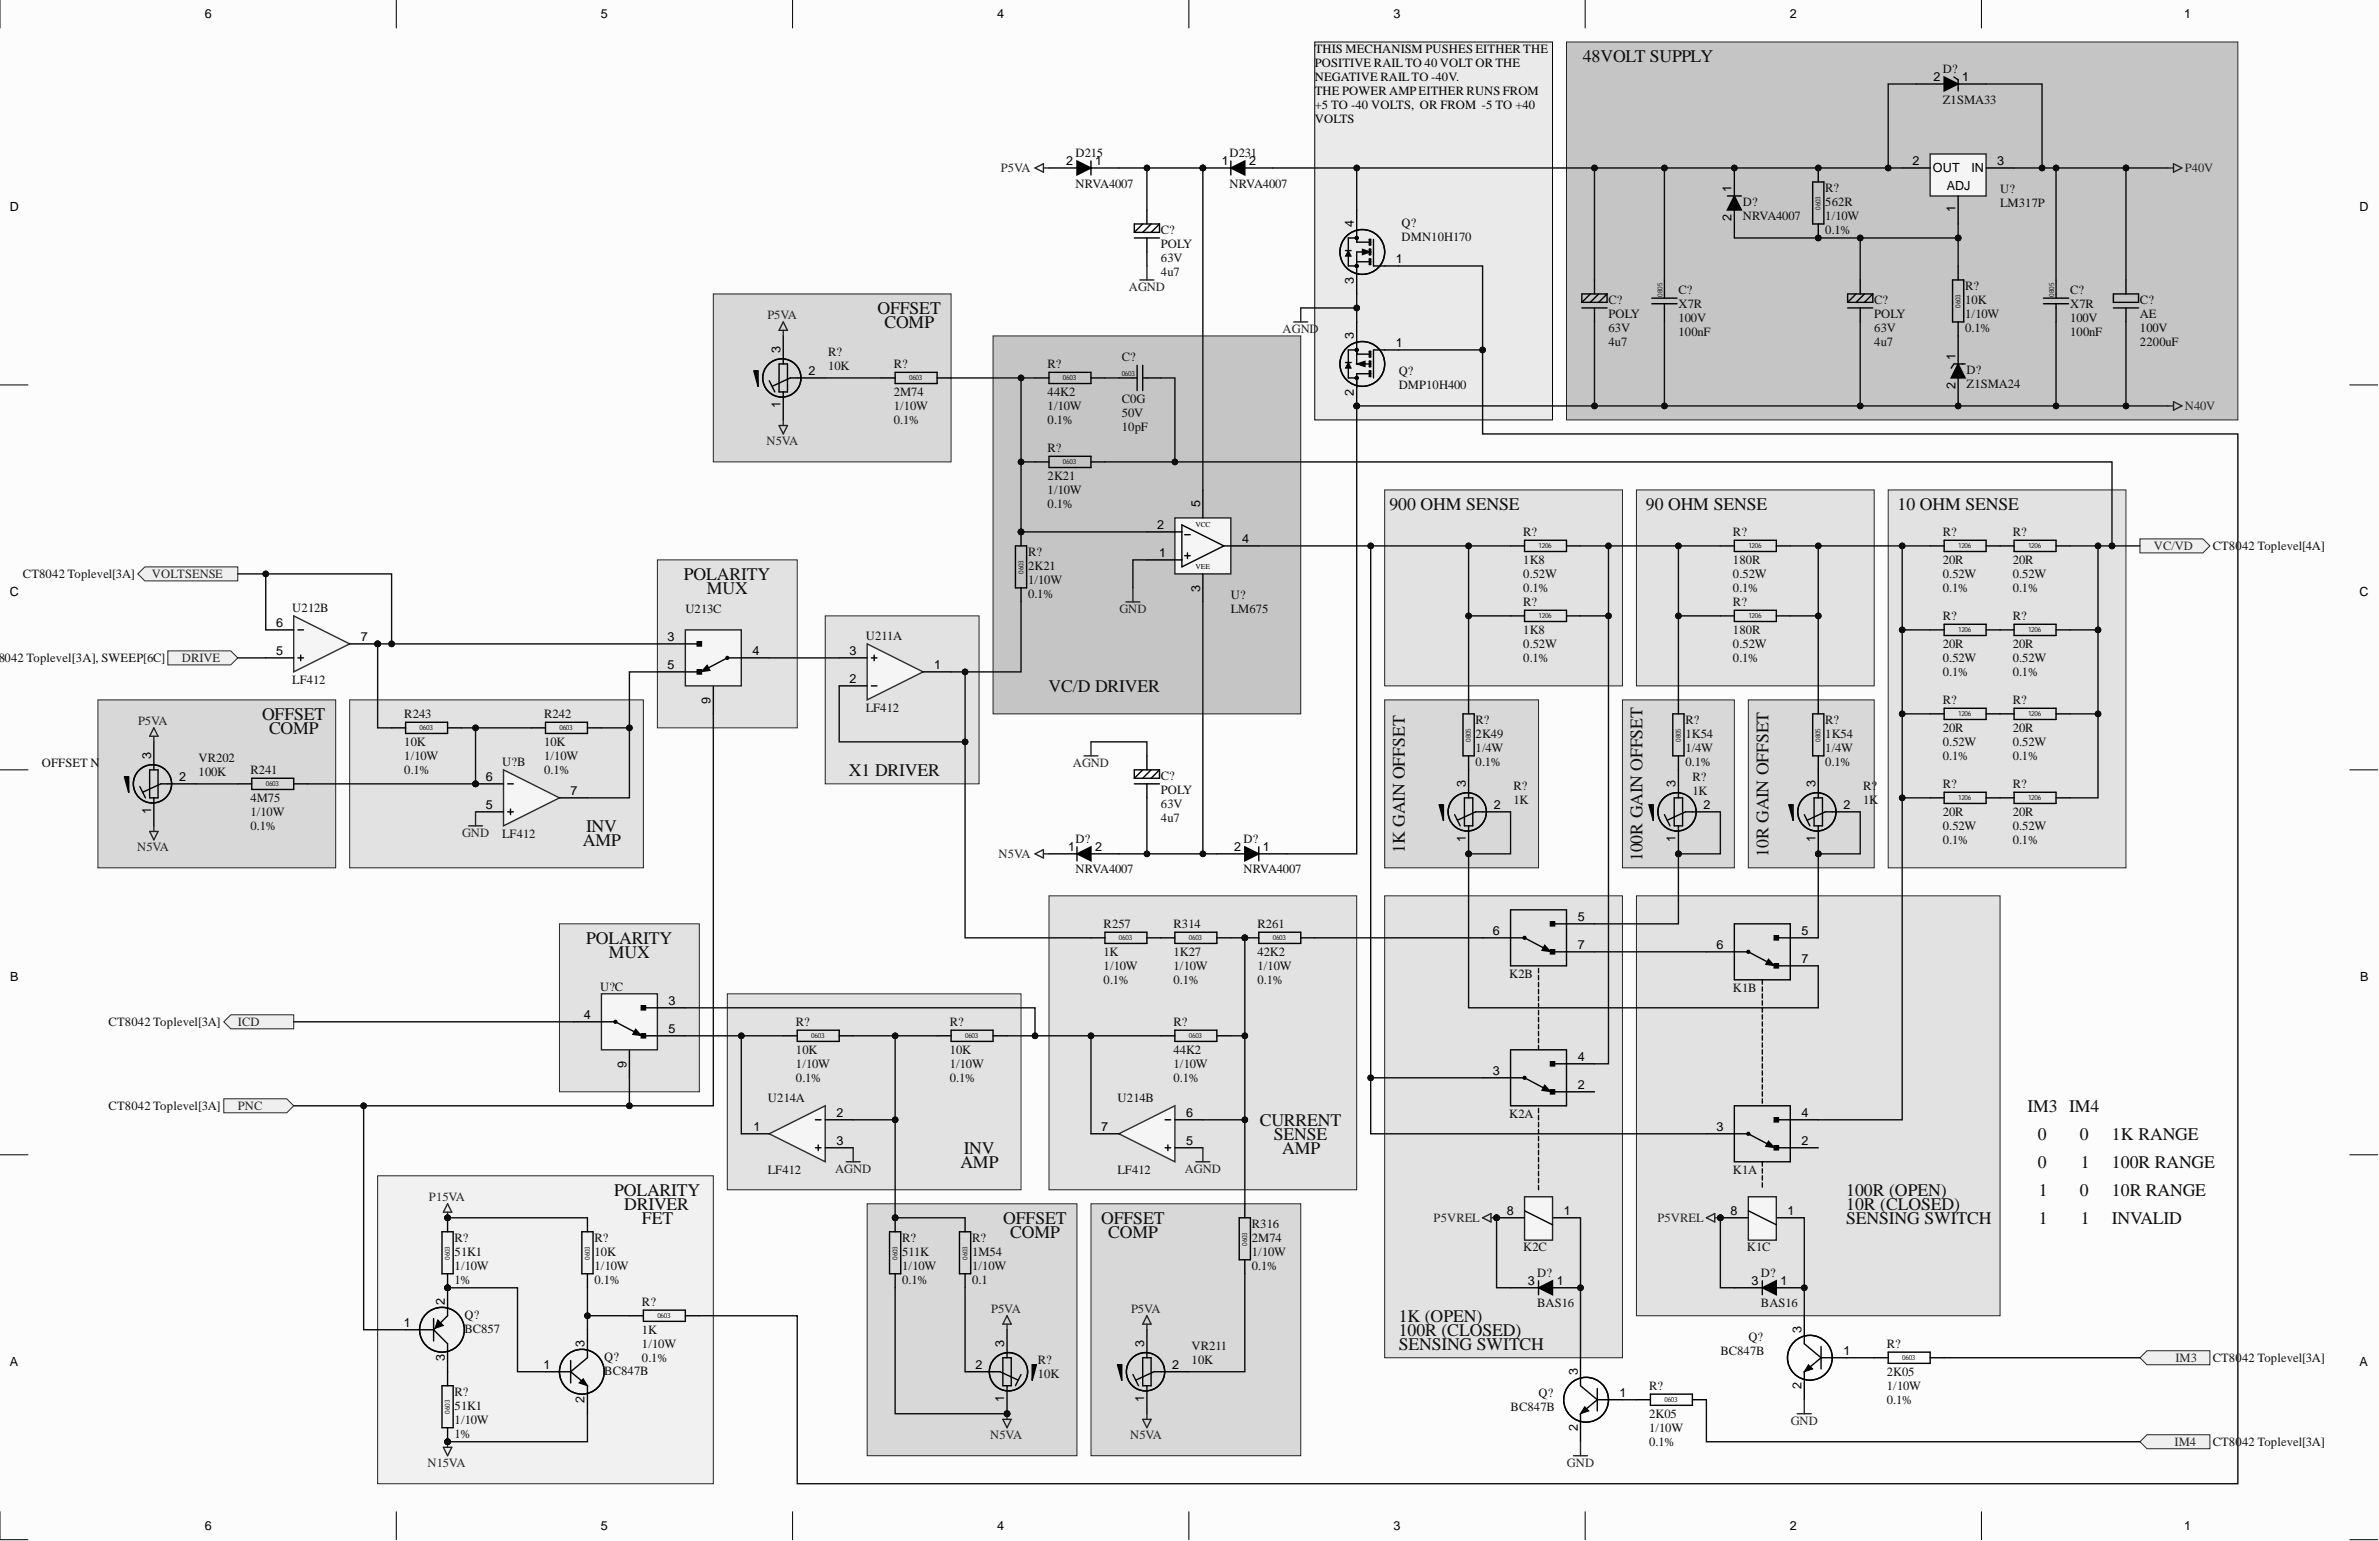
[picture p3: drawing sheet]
<svg xmlns="http://www.w3.org/2000/svg" width="431mm" height="279mm" viewBox="0 0 431 279" stroke-linecap="round" stroke-linejoin="round" font-family="sans-serif">
<defs><g id="words">
<g font-size="3.2" fill="#0e0e0e">
<text x="287.1" y="11.3">48VOLT SUPPLY</text>
<text x="159.1" y="56.9">OFFSET</text>
<text x="160.4" y="59.5">COMP</text>
<text x="252" y="92.5">900 OHM SENSE</text>
<text x="298.5" y="92.5">90 OHM SENSE</text>
<text x="344.1" y="92.5">10 OHM SENSE</text>
<text x="124" y="105.2">POLARITY</text>
<text x="128.2" y="107.7">MUX</text>
<text x="190.2" y="125.5">VC/D DRIVER</text>
<text x="47.5" y="130.5">OFFSET</text>
<text x="48.8" y="133.1">COMP</text>
<text x="154" y="140.7">X1 DRIVER</text>
<text x="105.7" y="153.4">AMP</text>
<text x="106.3" y="150.8">INV</text>
<text x="254.8" y="154.6" transform="rotate(-90 254.8 154.6)">1K GAIN OFFSET</text>
<text x="320.7" y="155.4" transform="rotate(-90 320.7 155.4)">10R GAIN OFFSET</text>
<text x="297.9" y="156.2" transform="rotate(-90 297.9 156.2)">100R GAIN OFFSET</text>
<text x="106.3" y="171.1">POLARITY</text>
<text x="110.4" y="173.7">MUX</text>
<text x="367.7" y="201.6">IM3 IM4</text>
<text x="174.8" y="209.2">INV</text>
<text x="228.5" y="204.1">CURRENT</text>
<text x="231" y="206.7">SENSE</text>
<text x="232.5" y="209.2">AMP</text>
<text x="369.6" y="206.7">0</text>
<text x="377.2" y="206.7">0</text>
<text x="383" y="206.7">1K RANGE</text>
<text x="174.2" y="211.7">AMP</text>
<text x="369.6" y="211.7">0</text>
<text x="377.4" y="211.7">1</text>
<text x="383" y="211.7">100R RANGE</text>
<text x="111.4" y="216.8">POLARITY</text>
<text x="113.2" y="219.4">DRIVER</text>
<text x="116.4" y="221.9">FET</text>
<text x="182" y="221.9">OFFSET</text>
<text x="199.7" y="221.9">OFFSET</text>
<text x="334.8" y="216.8">100R (OPEN)</text>
<text x="334.8" y="221.9">SENSING SWITCH</text>
<text x="334.8" y="219.4">10R (CLOSED)</text>
<text x="369.7" y="216.8">1</text>
<text x="369.7" y="221.9">1</text>
<text x="377.2" y="216.8">0</text>
<text x="377.4" y="221.9">1</text>
<text x="383" y="221.9">INVALID</text>
<text x="383" y="216.8">10R RANGE</text>
<text x="183.2" y="224.4">COMP</text>
<text x="201" y="224.4">COMP</text>
<text x="253.7" y="239.7">1K (OPEN)</text>
<text x="253.7" y="244.7">SENSING SWITCH</text>
<text x="253.7" y="242.2">100R (CLOSED)</text>
</g>
<g font-size="2.3">
<text x="37.1" y="3.3">6</text>
<text x="109" y="3.3">5</text>
<text x="180.9" y="3.3">4</text>
<text x="252.7" y="3.3">3</text>
<text x="324.6" y="3.3">2</text>
<text x="396.1" y="3.3">1</text>
<text x="238.4" y="9.6">THIS MECHANISM PUSHES EITHER THE</text>
<text x="238.4" y="12.2">POSITIVE RAILTO 40 VOLT OR THE</text>
<text x="238.4" y="14.7">NEGATIVE RAILTO -40V.</text>
<text x="238.4" y="17.3">THE POWER AMPEITHER RUNS FROM</text>
<text x="350.6" y="14.7">2</text>
<text x="355.9" y="14.7">1</text>
<text x="238.4" y="19.8">+5 TO -40 VOLTS, OR FROM -5 TO +40</text>
<text x="238.4" y="22.3">VOLTS</text>
<text x="193.4" y="29.9">2</text>
<text x="198.6" y="29.9">1</text>
<text x="221.6" y="29.9">1</text>
<text x="226.5" y="29.9">2</text>
<text x="346.8" y="29.9">2</text>
<text x="362.2" y="29.9">3</text>
<text x="314" y="34.8" transform="rotate(-90 314 34.8)">1</text>
<text x="350.6" y="31.2">OUT</text>
<text x="353.1" y="34.5">ADJ</text>
<text x="357.6" y="31.2">IN</text>
<text x="1.8" y="38.2">D</text>
<text x="245.5" y="41.1" transform="rotate(-90 245.5 41.1)">4</text>
<text x="314" y="40" transform="rotate(-90 314 40)">2</text>
<text x="354.6" y="38.4" transform="rotate(-90 354.6 38.4)">1</text>
<text x="427.9" y="38.2">D</text>
<text x="253.2" y="47.7">1</text>
<text x="245.5" y="51.4" transform="rotate(-90 245.5 51.4)">3</text>
<text x="141.5" y="64" transform="rotate(-90 141.5 64)">3</text>
<text x="245.5" y="61.4" transform="rotate(-90 245.5 61.4)">3</text>
<text x="253.2" y="62.9">1</text>
<text x="354.6" y="65.2" transform="rotate(-90 354.6 65.2)">1</text>
<text x="146.6" y="68">2</text>
<text x="245.5" y="71.7" transform="rotate(-90 245.5 71.7)">2</text>
<text x="354.6" y="70.5" transform="rotate(-90 354.6 70.5)">2</text>
<text x="141.5" y="73.9" transform="rotate(-90 141.5 73.9)">1</text>
<text x="209.9" y="95.9">2</text>
<text x="217.6" y="91.9" transform="rotate(-90 217.6 91.9)">5</text>
<text x="210.2" y="101">1</text>
<text x="225.2" y="98.5">4</text>
<text x="217.6" y="107.3" transform="rotate(-90 217.6 107.3)">3</text>
<text x="1.8" y="108">C</text>
<text x="50.1" y="113.7">6</text>
<text x="427.9" y="108">C</text>
<text x="50.1" y="118.8">5</text>
<text x="65.4" y="116.2">7</text>
<text x="121.1" y="116.2">3</text>
<text x="136.5" y="118.8">4</text>
<text x="154.1" y="118.8">3</text>
<text x="121.1" y="121.3">5</text>
<text x="154.1" y="123.8">2</text>
<text x="169.4" y="121.3">1</text>
<text x="128.9" y="127.6" transform="rotate(-90 128.9 127.6)">9</text>
<text x="27.4" y="137.6" transform="rotate(-90 27.4 137.6)">3</text>
<text x="32.5" y="141.6">2</text>
<text x="88.1" y="141.6">6</text>
<text x="265.8" y="142.6" transform="rotate(-90 265.8 142.6)">3</text>
<text x="303.9" y="142.6" transform="rotate(-90 303.9 142.6)">3</text>
<text x="329.2" y="142.6" transform="rotate(-90 329.2 142.6)">3</text>
<text x="27.4" y="147.5" transform="rotate(-90 27.4 147.5)">1</text>
<text x="88.1" y="146.7">5</text>
<text x="103.5" y="144.2">7</text>
<text x="270.9" y="146.7">2</text>
<text x="309" y="146.7">2</text>
<text x="334.3" y="146.7">2</text>
<text x="193.7" y="154.3">1</text>
<text x="198.6" y="154.3">2</text>
<text x="223.8" y="154.3">2</text>
<text x="229.1" y="154.3">1</text>
<text x="265.8" y="152.6" transform="rotate(-90 265.8 152.6)">1</text>
<text x="303.9" y="152.6" transform="rotate(-90 303.9 152.6)">1</text>
<text x="329.2" y="152.6" transform="rotate(-90 329.2 152.6)">1</text>
<text x="286.1" y="167">5</text>
<text x="270.7" y="169.5">6</text>
<text x="286.1" y="172.1">7</text>
<text x="311.3" y="172.1">6</text>
<text x="326.7" y="169.5">5</text>
<text x="1.9" y="177.8">B</text>
<text x="326.7" y="174.6">7</text>
<text x="428" y="177.8">B</text>
<text x="105.9" y="184.8">4</text>
<text x="121.2" y="182.2">3</text>
<text x="121.2" y="187.3">5</text>
<text x="113.6" y="193.6" transform="rotate(-90 113.6 193.6)">9</text>
<text x="270.7" y="194.9">3</text>
<text x="286.1" y="192.4">4</text>
<text x="286.1" y="197.4">2</text>
<text x="151.7" y="202.5">2</text>
<text x="215.1" y="202.5">6</text>
<text x="326.7" y="202.5">4</text>
<text x="136.6" y="205.1">1</text>
<text x="151.7" y="207.6">3</text>
<text x="199.7" y="205.1">7</text>
<text x="215.1" y="207.6">5</text>
<text x="311.3" y="205.1">3</text>
<text x="326.7" y="207.6">2</text>
<text x="273.3" y="220.3">8</text>
<text x="283.6" y="220.3">1</text>
<text x="313.9" y="220.3">8</text>
<text x="324.2" y="220.3">1</text>
<text x="277.1" y="233">3</text>
<text x="282.3" y="233">1</text>
<text x="317.7" y="233">3</text>
<text x="322.9" y="233">1</text>
<text x="80.7" y="236.5" transform="rotate(-90 80.7 236.5)">2</text>
<text x="73.2" y="240.6">1</text>
<text x="106" y="244.1" transform="rotate(-90 106 244.1)">3</text>
<text x="182.1" y="244.1" transform="rotate(-90 182.1 244.1)">3</text>
<text x="207.5" y="244.1" transform="rotate(-90 207.5 244.1)">3</text>
<text x="326.7" y="241.6" transform="rotate(-90 326.7 241.6)">3</text>
<text x="334.3" y="245.7">1</text>
<text x="1.8" y="247.6">A</text>
<text x="80.7" y="246.9" transform="rotate(-90 80.7 246.9)">3</text>
<text x="98.6" y="248.2">1</text>
<text x="176.9" y="248.2">2</text>
<text x="212.6" y="248.2">2</text>
<text x="286.1" y="249.2" transform="rotate(-90 286.1 249.2)">3</text>
<text x="326.7" y="251.9" transform="rotate(-90 326.7 251.9)">2</text>
<text x="427.9" y="247.6">A</text>
<text x="106" y="254.5" transform="rotate(-90 106 254.5)">2</text>
<text x="182.1" y="254.1" transform="rotate(-90 182.1 254.1)">1</text>
<text x="207.5" y="254.1" transform="rotate(-90 207.5 254.1)">1</text>
<text x="293.7" y="253.3">1</text>
<text x="286.1" y="259.5" transform="rotate(-90 286.1 259.5)">2</text>
<text x="37.1" y="277.4">6</text>
<text x="109" y="277.4">5</text>
<text x="180.9" y="277.4">4</text>
<text x="252.7" y="277.4">3</text>
<text x="324.6" y="277.4">2</text>
<text x="396.1" y="277.4">1</text>
</g>
<g font-size="2.3" fill="#0e0e0e">
<text x="352.3" y="13.2">D?</text>
<text x="352.3" y="18.8">Z1SMA33</text>
<text x="195.1" y="28.4">D215</text>
<text x="223" y="28.4">D231</text>
<text x="195.1" y="34">NRVA4007</text>
<text x="223" y="34">NRVA4007</text>
<text x="331" y="34.8">R?</text>
<text x="362.7" y="35">U?</text>
<text x="254.2" y="41.1">Q?</text>
<text x="316.1" y="37.3">D?</text>
<text x="316.1" y="39.8">NRVA4007</text>
<text x="331" y="39.8">1/10W</text>
<text x="331" y="37.3">562R</text>
<text x="362.7" y="37.6">LM317P</text>
<text x="210.5" y="44.9">POLY</text>
<text x="210.5" y="47.5">63V</text>
<text x="210.5" y="42.4">C?</text>
<text x="254.2" y="43.7">DMN10H170</text>
<text x="331" y="42.4">0.1%</text>
<text x="210.5" y="50">4u7</text>
<text x="304.4" y="53.4">C?</text>
<text x="356.4" y="52.5">R?</text>
<text x="375.4" y="53.4">C?</text>
<text x="291.7" y="57.6">POLY</text>
<text x="291.7" y="55.1">C?</text>
<text x="304.4" y="55.9">X7R</text>
<text x="304.4" y="58.5">100V</text>
<text x="339.9" y="57.6">POLY</text>
<text x="339.9" y="55.1">C?</text>
<text x="356.4" y="57.6">1/10W</text>
<text x="356.4" y="55.1">10K</text>
<text x="375.4" y="55.9">X7R</text>
<text x="375.4" y="58.5">100V</text>
<text x="388.1" y="57.6">AE</text>
<text x="388.1" y="55.1">C?</text>
<text x="150.2" y="64.5">R?</text>
<text x="203.4" y="65.5">C?</text>
<text x="291.7" y="60.1">63V</text>
<text x="291.7" y="62.7">4u7</text>
<text x="304.4" y="61">100nF</text>
<text x="339.9" y="60.1">63V</text>
<text x="339.9" y="62.7">4u7</text>
<text x="356.4" y="60.1">0.1%</text>
<text x="375.4" y="61">100nF</text>
<text x="388.1" y="60.1">100V</text>
<text x="388.1" y="62.7">2200uF</text>
<text x="150.2" y="67.1">10K</text>
<text x="162.1" y="71.8">2M74</text>
<text x="162.1" y="66.7">R?</text>
<text x="190" y="71.8">44K2</text>
<text x="190" y="66.7">R?</text>
<text x="253.7" y="68">Q?</text>
<text x="253.7" y="70.6">DMP10H400</text>
<text x="356.6" y="67.8">D?</text>
<text x="356.6" y="70.3">Z1SMA24</text>
<text x="162.1" y="74.4">1/10W</text>
<text x="162.1" y="76.9">0.1%</text>
<text x="190" y="74.4">1/10W</text>
<text x="190" y="76.9">0.1%</text>
<text x="203.4" y="73.1">C0G</text>
<text x="203.4" y="75.6">50V</text>
<text x="190" y="82">R?</text>
<text x="203.4" y="78.2">10pF</text>
<text x="190" y="89.6">1/10W</text>
<text x="190" y="87.1">2K21</text>
<text x="190" y="92.1">0.1%</text>
<text x="186.4" y="100.8">R?</text>
<text x="276.2" y="97.2">R?</text>
<text x="314.3" y="97.2">R?</text>
<text x="352.3" y="97.2">R?</text>
<text x="365" y="97.2">R?</text>
<text x="401.3" y="99.7">CT8042 Toplevel[4A]</text>
<text x="4.1" y="104.8">CT8042 Toplevel[3A]</text>
<text x="186.4" y="105.8">1/10W</text>
<text x="186.4" y="103.3">2K21</text>
<text x="276.2" y="104.8">0.52W</text>
<text x="276.2" y="107.4">0.1%</text>
<text x="276.2" y="102.3">1K8</text>
<text x="314.3" y="104.8">0.52W</text>
<text x="314.3" y="107.4">0.1%</text>
<text x="314.3" y="102.3">180R</text>
<text x="352.3" y="104.8">0.52W</text>
<text x="352.3" y="107.4">0.1%</text>
<text x="352.3" y="102.3">20R</text>
<text x="365" y="104.8">0.52W</text>
<text x="365" y="107.4">0.1%</text>
<text x="365" y="102.3">20R</text>
<text x="53" y="110.9">U212B</text>
<text x="124.3" y="111.2">U213C</text>
<text x="186.4" y="108.4">0.1%</text>
<text x="223.2" y="108.6">U?</text>
<text x="223.2" y="111.2">LM675</text>
<text x="276.2" y="109.9">R?</text>
<text x="314.3" y="109.9">R?</text>
<text x="352.3" y="112.4">R?</text>
<text x="365" y="112.4">R?</text>
<text x="157" y="116">U211A</text>
<text x="276.2" y="117.5">0.52W</text>
<text x="276.2" y="115">1K8</text>
<text x="314.3" y="117.5">0.52W</text>
<text x="314.3" y="115">180R</text>
<text x="352.3" y="117.5">20R</text>
<text x="365" y="117.5">20R</text>
<text x="-.3" y="120">8042 Toplevel[3A], SWEEP[6C]</text>
<text x="53" y="124.1">LF412</text>
<text x="276.2" y="120">0.1%</text>
<text x="314.3" y="120">0.1%</text>
<text x="352.3" y="120">0.52W</text>
<text x="352.3" y="122.6">0.1%</text>
<text x="365" y="120">0.52W</text>
<text x="365" y="122.6">0.1%</text>
<text x="73.3" y="130.2">R243</text>
<text x="98.7" y="130.2">R242</text>
<text x="157" y="129.2">LF412</text>
<text x="267.6" y="131.2">R?</text>
<text x="305.7" y="131.2">R?</text>
<text x="331" y="131.2">R?</text>
<text x="352.3" y="127.7">R?</text>
<text x="365" y="127.7">R?</text>
<text x="73.3" y="137.8">1/10W</text>
<text x="73.3" y="135.3">10K</text>
<text x="98.7" y="137.8">1/10W</text>
<text x="98.7" y="135.3">10K</text>
<text x="267.6" y="136.3">1/4W</text>
<text x="267.6" y="133.7">2K49</text>
<text x="305.7" y="136.3">1/4W</text>
<text x="305.7" y="133.7">1K54</text>
<text x="331" y="136.3">1/4W</text>
<text x="331" y="133.7">1K54</text>
<text x="352.3" y="135.3">0.52W</text>
<text x="352.3" y="137.8">0.1%</text>
<text x="352.3" y="132.7">20R</text>
<text x="365" y="135.3">0.52W</text>
<text x="365" y="137.8">0.1%</text>
<text x="365" y="132.7">20R</text>
<text x="7.6" y="139.1">OFFSET N</text>
<text x="36" y="140.7">100K</text>
<text x="36" y="138.1">VR202</text>
<text x="45.4" y="140.3">R241</text>
<text x="73.3" y="140.3">0.1%</text>
<text x="91.1" y="138.8">U?B</text>
<text x="98.7" y="140.3">0.1%</text>
<text x="210.5" y="143.9">POLY</text>
<text x="210.5" y="141.4">C?</text>
<text x="267.6" y="138.8">0.1%</text>
<text x="274.5" y="143.2">R?</text>
<text x="305.7" y="138.8">0.1%</text>
<text x="306.9" y="141.6">R?</text>
<text x="331" y="138.8">0.1%</text>
<text x="337.9" y="143.2">R?</text>
<text x="352.3" y="142.9">R?</text>
<text x="365" y="142.9">R?</text>
<text x="45.4" y="148">1/10W</text>
<text x="45.4" y="145.4">4M75</text>
<text x="210.5" y="146.4">63V</text>
<text x="210.5" y="149">4u7</text>
<text x="274.5" y="145.8">1K</text>
<text x="306.9" y="144.2">1K</text>
<text x="337.9" y="145.8">1K</text>
<text x="352.3" y="148">20R</text>
<text x="365" y="148">20R</text>
<text x="45.4" y="150.5">0.1%</text>
<text x="91.1" y="152">LF412</text>
<text x="195.1" y="152.8">D?</text>
<text x="225.5" y="152.8">D?</text>
<text x="352.3" y="150.5">0.52W</text>
<text x="352.3" y="153">0.1%</text>
<text x="365" y="150.5">0.52W</text>
<text x="365" y="153">0.1%</text>
<text x="195.1" y="158.4">NRVA4007</text>
<text x="225.5" y="158.4">NRVA4007</text>
<text x="200.1" y="173.3">1K</text>
<text x="200.1" y="168.3">R257</text>
<text x="212.8" y="173.3">1K27</text>
<text x="212.8" y="168.3">R314</text>
<text x="228" y="173.3">42K2</text>
<text x="228" y="168.3">R261</text>
<text x="108.8" y="179.7">U?C</text>
<text x="200.1" y="175.9">1/10W</text>
<text x="200.1" y="178.4">0.1%</text>
<text x="212.8" y="175.9">1/10W</text>
<text x="212.8" y="178.4">0.1%</text>
<text x="228" y="175.9">1/10W</text>
<text x="228" y="178.4">0.1%</text>
<text x="273.7" y="177.4">K2B</text>
<text x="314.3" y="179.9">K1B</text>
<text x="19.7" y="186">CT8042 Toplevel[3A]</text>
<text x="144.3" y="191.1">10K</text>
<text x="144.3" y="186">R?</text>
<text x="172.2" y="191.1">10K</text>
<text x="172.2" y="186">R?</text>
<text x="212.8" y="191.1">44K2</text>
<text x="212.8" y="186">R?</text>
<text x="144.3" y="193.6">1/10W</text>
<text x="144.3" y="196.2">0.1%</text>
<text x="172.2" y="193.6">1/10W</text>
<text x="172.2" y="196.2">0.1%</text>
<text x="212.8" y="193.6">1/10W</text>
<text x="212.8" y="196.2">0.1%</text>
<text x="19.7" y="201.3">CT8042 Toplevel[3A]</text>
<text x="139.3" y="199.7">U214A</text>
<text x="202.7" y="199.7">U214B</text>
<text x="273.7" y="202.8">K2A</text>
<text x="139.3" y="212.9">LF412</text>
<text x="202.7" y="212.9">LF412</text>
<text x="314.3" y="212.9">K1A</text>
<text x="82.4" y="227.6">51K1</text>
<text x="82.4" y="225.1">R?</text>
<text x="107.8" y="227.6">10K</text>
<text x="107.8" y="225.1">R?</text>
<text x="163.6" y="227.6">511K</text>
<text x="163.6" y="225.1">R?</text>
<text x="176.3" y="227.6">1M54</text>
<text x="176.3" y="225.1">R?</text>
<text x="227" y="227.6">1/10W</text>
<text x="227" y="225.1">2M74</text>
<text x="227" y="222.6">R316</text>
<text x="276.2" y="226.9">K2C</text>
<text x="316.8" y="226.9">K1C</text>
<text x="82.4" y="230.2">1/10W</text>
<text x="82.4" y="232.7">1%</text>
<text x="107.8" y="230.2">1/10W</text>
<text x="107.8" y="232.7">0.1%</text>
<text x="163.6" y="230.2">1/10W</text>
<text x="163.6" y="232.7">0.1%</text>
<text x="176.3" y="230.2">1/10W</text>
<text x="176.3" y="232.7">0.1</text>
<text x="227" y="230.2">0.1%</text>
<text x="278.8" y="231.5">D?</text>
<text x="319.4" y="231.5">D?</text>
<text x="84.2" y="239.1">Q?</text>
<text x="116.4" y="236.8">R?</text>
<text x="278.8" y="237">BAS16</text>
<text x="319.4" y="237">BAS16</text>
<text x="84.2" y="241.6">BC857</text>
<text x="116.4" y="244.4">1/10W</text>
<text x="116.4" y="241.9">1K</text>
<text x="216.1" y="244.7">VR211</text>
<text x="312" y="245.7">BC847B</text>
<text x="317.1" y="243.1">Q?</text>
<text x="342.2" y="244.4">R?</text>
<text x="109.6" y="246.7">Q?</text>
<text x="109.6" y="249.2">BC847B</text>
<text x="116.4" y="246.9">0.1%</text>
<text x="188.2" y="249.8">10K</text>
<text x="188.2" y="247.3">R?</text>
<text x="216.1" y="247.3">10K</text>
<text x="342.2" y="249.5">2K05</text>
<text x="401.3" y="246.9">CT8042 Toplevel[3A]</text>
<text x="82.4" y="255.6">51K1</text>
<text x="82.4" y="253">R?</text>
<text x="274" y="255.8">BC847B</text>
<text x="279" y="253.3">Q?</text>
<text x="299.1" y="257.1">2K05</text>
<text x="299.1" y="252">R?</text>
<text x="342.2" y="252">1/10W</text>
<text x="342.2" y="254.5">0.1%</text>
<text x="82.4" y="258.1">1/10W</text>
<text x="82.4" y="260.6">1%</text>
<text x="299.1" y="259.6">1/10W</text>
<text x="299.1" y="262.2">0.1%</text>
<text x="401.3" y="262.2">CT8042 Toplevel[3A]</text>
</g>
<g font-size="2.3" fill="#262626">
<text x="181.5" y="31.2">P5VA</text>
<text x="396.2" y="31.2">P40V</text>
<text x="204.7" y="52.8">AGND</text>
<text x="139.2" y="57.9">P5VA</text>
<text x="232.6" y="60.4">AGND</text>
<text x="396.2" y="74.4">N40V</text>
<text x="139" y="80.7">N5VA</text>
<text x="390.6" y="99.7">VC/VD</text>
<text x="27.6" y="104.8">VOLTSENSE</text>
<text x="203" y="111.2">GND</text>
<text x="33" y="120">DRIVE</text>
<text x="25" y="131.5">P5VA</text>
<text x="194.6" y="139.1">AGND</text>
<text x="24.9" y="154.3">N5VA</text>
<text x="83.8" y="151.8">GND</text>
<text x="181.1" y="155.6">N5VA</text>
<text x="43.1" y="186">ICD</text>
<text x="43.1" y="201.3">PNC</text>
<text x="151.4" y="212.7">AGND</text>
<text x="214.8" y="212.7">AGND</text>
<text x="77.8" y="217.8">P15VA</text>
<text x="260" y="221.6">P5VREL</text>
<text x="300.6" y="221.6">P5VREL</text>
<text x="179.8" y="238.1">P5VA</text>
<text x="205.1" y="238.1">P5VA</text>
<text x="394.5" y="246.9">IM3</text>
<text x="179.6" y="260.9">N5VA</text>
<text x="205" y="260.9">N5VA</text>
<text x="324.8" y="258.4">GND</text>
<text x="394.4" y="262.2">IM4</text>
<text x="77.5" y="266">N15VA</text>
<text x="284.2" y="266">GND</text>
</g>
<g font-size="1.4">
<text x="216.8" y="95.6">VCC</text>
<text x="216.8" y="103.2">VEE</text>
</g>
<g font-size="1.3" fill="#0e0e0e">
<text x="330.2" y="38.1" transform="rotate(-90 330.2 38.1)">0603</text>
<text x="301.5" y="53.8" transform="rotate(-90 301.5 53.8)">0805</text>
<text x="372.5" y="53.8" transform="rotate(-90 372.5 53.8)">0805</text>
<text x="355.5" y="55.8" transform="rotate(-90 355.5 55.8)">0603</text>
<text x="164.9" y="68.9">0603</text>
<text x="192.8" y="68.9">0603</text>
<text x="203.4" y="68.2">0603</text>
<text x="192.8" y="84.2">0603</text>
<text x="279" y="99.4">1206</text>
<text x="317.1" y="99.4">1206</text>
<text x="355.1" y="99.4">1206</text>
<text x="367.8" y="99.4">1206</text>
<text x="185.6" y="104.1" transform="rotate(-90 185.6 104.1)">0603</text>
<text x="279" y="112.1">1206</text>
<text x="317.1" y="112.1">1206</text>
<text x="355.1" y="114.6">1206</text>
<text x="367.8" y="114.6">1206</text>
<text x="355.1" y="129.9">1206</text>
<text x="367.8" y="129.9">1206</text>
<text x="76.1" y="132.4">0603</text>
<text x="101.5" y="132.4">0603</text>
<text x="266.8" y="134.5" transform="rotate(-90 266.8 134.5)">0805</text>
<text x="304.8" y="134.5" transform="rotate(-90 304.8 134.5)">0805</text>
<text x="330.2" y="134.5" transform="rotate(-90 330.2 134.5)">0805</text>
<text x="48.2" y="142.5">0603</text>
<text x="355.1" y="145.1">1206</text>
<text x="367.8" y="145.1">1206</text>
<text x="202.9" y="170.5">0603</text>
<text x="215.6" y="170.5">0603</text>
<text x="230.8" y="170.5">0603</text>
<text x="147.1" y="188.2">0603</text>
<text x="175" y="188.2">0603</text>
<text x="215.6" y="188.2">0603</text>
<text x="226.2" y="225.9" transform="rotate(-90 226.2 225.9)">0603</text>
<text x="81.6" y="228.4" transform="rotate(-90 81.6 228.4)">0603</text>
<text x="107" y="228.4" transform="rotate(-90 107 228.4)">0603</text>
<text x="162.8" y="228.4" transform="rotate(-90 162.8 228.4)">0603</text>
<text x="175.4" y="228.4" transform="rotate(-90 175.4 228.4)">0603</text>
<text x="119.2" y="239">0603</text>
<text x="345" y="246.6">0603</text>
<text x="81.6" y="256.3" transform="rotate(-90 81.6 256.3)">0603</text>
<text x="301.9" y="254.2">0603</text>
</g>
</g></defs>
<g fill="#fcfcfc">
<path d="M0 0h431.2v279.2h-431.2z" fill-rule="evenodd"/>
<path d="M5.1 5.1h421v269h-421z" fill-rule="evenodd"/>
</g>
<g fill="none" stroke="#000" stroke-width=".18">
<path d="M0 0v5.1M71.9 0v5.1M143.7 0v5.1M215.6 0v5.1M287.5 0v5.1M359.3 0v5.1M0 69.8h5.1M426.1 69.8h5.1M0 139.6h5.1M426.1 139.6h5.1M0 209.4h5.1M426.1 209.4h5.1"/>
<path d="M0 274.1v5.1h5.1M71.9 274.1v5.1M143.7 274.1v5.1M215.6 274.1v5.1M287.5 274.1v5.1M359.3 274.1v5.1M426.1 279.2h5.1"/>
</g>
<path d="M190.2 162.4h55.8v53.3h-55.8z" fill-rule="evenodd" fill="#e2e2e2"/>
<path d="M190.2 162.4h55.8v53.3h-55.8z" fill="none" stroke="#262626" stroke-width=".18"/>
<path d="M180.1 60.9h55.8v68.5h-55.8z" fill-rule="evenodd" fill="#c5c5c5"/>
<path d="M180.1 60.9h55.8v68.5h-55.8z" fill="none" stroke="#262626" stroke-width=".18"/>
<path d="M149.7 111.7h27.9v30.4h-27.9z" fill-rule="evenodd" fill="#e2e2e2"/>
<path d="M149.7 111.7h27.9v30.4h-27.9z" fill="none" stroke="#262626" stroke-width=".18"/>
<path d="M296.8 162.4h65.9v76.2h-65.9z" fill-rule="evenodd" fill="#e2e2e2"/>
<path d="M296.8 162.4h65.9v76.2h-65.9z" fill="none" stroke="#262626" stroke-width=".18"/>
<path d="M251.1 162.4h43.1v83.8h-43.1z" fill-rule="evenodd" fill="#e2e2e2"/>
<path d="M251.1 162.4h43.1v83.8h-43.1z" fill="none" stroke="#262626" stroke-width=".18"/>
<path d="M317.1 126.9h22.8v30.4h-22.8z" fill-rule="evenodd" fill="#d8d8d8"/>
<path d="M317.1 126.9h22.8v30.4h-22.8z" fill="none" stroke="#262626" stroke-width=".18"/>
<path d="M294.2 126.9h20.3v30.4h-20.3z" fill-rule="evenodd" fill="#d8d8d8"/>
<path d="M294.2 126.9h20.3v30.4h-20.3z" fill="none" stroke="#262626" stroke-width=".18"/>
<path d="M251.1 126.9h27.9v30.4h-27.9z" fill-rule="evenodd" fill="#d8d8d8"/>
<path d="M251.1 126.9h27.9v30.4h-27.9z" fill="none" stroke="#262626" stroke-width=".18"/>
<path d="M296.8 88.8h43.1v35.6h-43.1z" fill-rule="evenodd" fill="#e2e2e2"/>
<path d="M296.8 88.8h43.1v35.6h-43.1z" fill="none" stroke="#262626" stroke-width=".18"/>
<path d="M342.4 88.8h43.2v68.5h-43.2z" fill-rule="evenodd" fill="#e2e2e2"/>
<path d="M342.4 88.8h43.2v68.5h-43.2z" fill="none" stroke="#262626" stroke-width=".18"/>
<path d="M251.1 88.8h43.1v35.6h-43.1z" fill-rule="evenodd" fill="#e2e2e2"/>
<path d="M251.1 88.8h43.1v35.6h-43.1z" fill="none" stroke="#262626" stroke-width=".18"/>
<path d="M129.4 53.3h43.1v30.5h-43.1z" fill-rule="evenodd" fill="#d8d8d8"/>
<path d="M129.4 53.3h43.1v30.5h-43.1z" fill="none" stroke="#262626" stroke-width=".18"/>
<path d="M284.1 7.6h121.8v68.5h-121.8z" fill-rule="evenodd" fill="#c5c5c5"/>
<path d="M284.1 7.6h121.8v68.5h-121.8z" fill="none" stroke="#262626" stroke-width=".18"/>
<path d="M17.8 126.9h43.1v30.4h-43.1z" fill-rule="evenodd" fill="#d8d8d8"/>
<path d="M17.8 126.9h43.1v30.4h-43.1z" fill="none" stroke="#262626" stroke-width=".18"/>
<path d="M119.2 101.5h25.4v30.5h-25.4z" fill-rule="evenodd" fill="#e2e2e2"/>
<path d="M119.2 101.5h25.4v30.5h-25.4z" fill="none" stroke="#262626" stroke-width=".18"/>
<path d="M63.4 126.9h53.3v30.4h-53.3z" fill-rule="evenodd" fill="#e2e2e2"/>
<path d="M63.4 126.9h53.3v30.4h-53.3z" fill="none" stroke="#262626" stroke-width=".18"/>
<path d="M68.5 213.2h60.9v55.8h-60.9z" fill-rule="evenodd" fill="#f1f1f1"/>
<path d="M68.5 213.2h60.9v55.8h-60.9z" fill="none" stroke="#262626" stroke-width=".18"/>
<path d="M101.5 167.5h25.3v30.5h-25.3z" fill-rule="evenodd" fill="#e2e2e2"/>
<path d="M101.5 167.5h25.3v30.5h-25.3z" fill="none" stroke="#262626" stroke-width=".18"/>
<path d="M131.9 180.2h53.3v35.5h-53.3z" fill-rule="evenodd" fill="#e2e2e2"/>
<path d="M131.9 180.2h53.3v35.5h-53.3z" fill="none" stroke="#262626" stroke-width=".18"/>
<path d="M197.9 218.3h38v45.6h-38z" fill-rule="evenodd" fill="#d8d8d8"/>
<path d="M197.9 218.3h38v45.6h-38z" fill="none" stroke="#262626" stroke-width=".18"/>
<path d="M157.3 218.3h38v45.6h-38z" fill-rule="evenodd" fill="#d8d8d8"/>
<path d="M157.3 218.3h38v45.6h-38z" fill="none" stroke="#262626" stroke-width=".18"/>
<path d="M238.4 7.6h43.2v68.5h-43.2z" fill-rule="evenodd" fill="#eaeaea"/>
<path d="M238.4 7.6h43.2v68.5h-43.2z" fill="none" stroke="#000" stroke-width=".18"/>
<path d="M213.1 93.9h10.1v10.2h-10.1z" fill-rule="evenodd" fill="#f5f5f5"/>
<path d="M213.1 93.9h10.1v10.2h-10.1z" fill="none" stroke="#262626" stroke-width=".25"/>
<path d="M190.2 30.5h12.7M195.3 29.2l2.6 1.3-2.6 1.2zM197.9 29.2v2.5M208 96.4h6.3M214.3 95.2l7.7 3.8-7.7 3.8zM214.8 96.9h1.1M218.1 88.8v5.1M222 99h6.3M208 101.5h6.3M214.8 100.8h1.1M215.4 100.2v1.1M218.1 104.1v5" fill="none" stroke="#000" stroke-width=".25"/>
<path d="M195.3 29.2l2.6 1.3-2.6 1.2z" fill="#000"/>
<circle cx="218.1" cy="30.5" r=".51" fill="#0e0e0e"/>
<circle cx="218.1" cy="30.5" r=".51" fill="none" stroke="#0e0e0e" stroke-width=".18"/>
<path d="M218.1 30.5h6.4" fill="none" stroke="#000" stroke-width=".25"/>
<circle cx="218.1" cy="30.5" r=".51" fill="#0e0e0e"/>
<circle cx="218.1" cy="30.5" r=".51" fill="none" stroke="#0e0e0e" stroke-width=".18"/>
<g fill="none" stroke="#000" stroke-width=".25">
<path d="M223.2 30.5l2.6-1.3v2.5zM223.2 29.2v2.5M224.5 30.5h6.3M159.8 68.5h2.5M162.3 67.5h7.7v2h-7.7zM170 68.5h2.5M187.7 68.5h2.5M190.2 67.5h7.7v2h-7.7zM197.9 68.5h2.5M187.7 83.8h2.5M190.2 82.7h7.7v2.1h-7.7zM197.9 83.8h2.5"/>
<path d="M190.2 154.8h12.7M195.3 154.8l2.6-1.3v2.6zM195.3 153.5v2.6M220.7 154.8h12.7M225.8 153.5l2.5 1.3-2.5 1.3zM228.3 153.5v2.6"/>
</g>
<path d="M223.2 30.5l2.6-1.3v2.5zM195.3 154.8l2.6-1.3v2.6zM225.8 153.5l2.5 1.3-2.5 1.3z" fill="#000"/>
<circle cx="185.2" cy="96.4" r=".51" fill="#0e0e0e"/>
<circle cx="185.2" cy="96.4" r=".51" fill="none" stroke="#0e0e0e" stroke-width=".18"/>
<path d="M185.2 96.4v2.6M185.2 106.6v2.5" fill="none" stroke="#000" stroke-width=".25"/>
<circle cx="185.2" cy="96.4" r=".51" fill="#0e0e0e"/>
<circle cx="185.2" cy="96.4" r=".51" fill="none" stroke="#0e0e0e" stroke-width=".18"/>
<g fill="none" stroke="#000" stroke-width=".25">
<path d="M208 38.1v2.5M205.7 43.1h4.6M207.2 40.6l-1.5 1.5M208 43.1v2.6M208.8 40.6l-1.6 1.5M210.3 40.6v1.5h-4.6M210.3 40.6h-4.6v1.5M210.3 40.6l-1.5 1.5M202.9 68.5h3.3M206.2 66.2v4.6M207.2 68.5h3.3M207.2 66.2v4.6"/>
<path d="M184.2 99h2v7.6h-2zM207.2 139.6l-1.5 1.5M208 137v2.6M208.8 139.6l-1.6 1.5M210.3 139.6h-4.6v1.5M210.3 139.6v1.5h-4.6M210.3 139.6l-1.5 1.5M265.3 129.4h2.1v7.6h-2.1zM266.3 126.9v2.5M266.3 137v2.6M303.4 129.4h2v7.6h-2zM304.4 126.9v2.5"/>
<path d="M304.4 137v2.6M328.7 129.4h2.1v7.6h-2.1zM329.8 126.9v2.5M329.8 137v2.6M205.7 142.1h4.6M208 142.1v2.6"/>
</g>
<path d="M187.7 30.5l1.5-.8v1.5zM189.2 30.5h1M393.2 30.5h1M394.2 29.7l1.5 .8-1.5 .7zM206.7 50.8h2.6M208 48.2v2.6M204.2 109.1h2.5M205.5 106.6v2.5M196.6 137h2.5M197.9 134.5v2.5M187.7 154.8l1.5-.8v1.6zM189.2 154.8h1" fill="none" stroke="#262626" stroke-width=".25"/>
<circle cx="266.3" cy="154.8" r=".51" fill="#0e0e0e"/>
<circle cx="266.3" cy="154.8" r=".51" fill="none" stroke="#0e0e0e" stroke-width=".18"/>
<path d="M266.3 149.7v5.1" fill="none" stroke="#000" stroke-width=".25"/>
<circle cx="266.3" cy="154.8" r=".51" fill="#0e0e0e"/>
<circle cx="266.3" cy="154.8" r=".51" fill="none" stroke="#0e0e0e" stroke-width=".18"/>
<g fill="none" stroke="#000" stroke-width=".25">
<path d="M266.3 139.6v5.1M261 145.9h.8v2.8zM261.3 146.4v-.5l.2 1.6v-1.6l.3 2.8M263.8 147.7l1 2M265.6 144.7h1.5v5h-1.5zM274 147.2h-6.4l-3.3 1.5"/>
<circle cx="266.1" cy="147.2" r="3.5"/>
</g>
<circle cx="304.4" cy="154.8" r=".51" fill="#0e0e0e"/>
<circle cx="304.4" cy="154.8" r=".51" fill="none" stroke="#0e0e0e" stroke-width=".18"/>
<path d="M304.4 149.7v5.1" fill="none" stroke="#000" stroke-width=".25"/>
<circle cx="304.4" cy="154.8" r=".51" fill="#0e0e0e"/>
<circle cx="304.4" cy="154.8" r=".51" fill="none" stroke="#0e0e0e" stroke-width=".18"/>
<g fill="none" stroke="#000" stroke-width=".25">
<path d="M304.4 139.6v5.1M299.1 145.9h.7v2.8zM299.3 146.4v-.5l.3 1.6v-1.6l.2 2.8M301.9 147.7l1 2M303.6 144.7h1.6v5h-1.6zM312 147.2h-6.3l-3.3 1.5"/>
<circle cx="304.1" cy="147.2" r="3.5"/>
</g>
<circle cx="329.8" cy="154.8" r=".51" fill="#0e0e0e"/>
<circle cx="329.8" cy="154.8" r=".51" fill="none" stroke="#0e0e0e" stroke-width=".18"/>
<path d="M329.8 149.7v5.1" fill="none" stroke="#000" stroke-width=".25"/>
<circle cx="329.8" cy="154.8" r=".51" fill="#0e0e0e"/>
<circle cx="329.8" cy="154.8" r=".51" fill="none" stroke="#0e0e0e" stroke-width=".18"/>
<g fill="none" stroke="#000" stroke-width=".25">
<path d="M329.8 139.6v5.1M324.4 145.9h.8v2.8zM324.7 146.4v-.5l.2 1.6v-1.6l.3 2.8M327.2 147.7l1 2M329 144.7h1.5v5h-1.5zM337.4 147.2h-6.4l-3.3 1.5M309.5 172.6h7.6l4.3 2.3M314.5 167.5h10.2v10.2h-10.2zM320.7 173.9l1 1.1-1.4-.2zM321.8 174.7h.7v.8h-.7zM321.8 169.7h.7v.7h-.7zM322.1 170h7.7"/>
<path d="M322.1 175.1h7.7"/>
<circle cx="329.5" cy="147.2" r="3.5"/>
<circle cx="317.1" cy="172.6" r=".26"/>
</g>
<g fill="#000">
<path d="M320.7 173.9l1 1.1-1.4-.2z"/>
<path d="M321.8 174.7h.7v.8h-.7z" fill-rule="evenodd"/>
<path d="M321.8 169.7h.7v.7h-.7z" fill-rule="evenodd"/>
</g>
<circle cx="317.1" cy="172.6" r=".26" fill="#000"/>
<circle cx="312" cy="220.8" r=".51" fill="#0e0e0e"/>
<circle cx="312" cy="220.8" r=".51" fill="none" stroke="#0e0e0e" stroke-width=".18"/>
<path d="M322.1 220.8h5.1" fill="none" stroke="#000" stroke-width=".25"/>
<path d="M317.1 217h5v7.9h-5z" fill-rule="evenodd" fill="#f5f5f5"/>
<path d="M317.1 217h5v7.9h-5z" fill="none" stroke="#262626" stroke-width=".25"/>
<path d="M317.1 219.5l5 2.6M312 220.8h5.1" fill="none" stroke="#000" stroke-width=".25"/>
<circle cx="312" cy="220.8" r=".51" fill="#0e0e0e"/>
<circle cx="312" cy="220.8" r=".51" fill="none" stroke="#0e0e0e" stroke-width=".18"/>
<g fill="none" stroke="#000" stroke-width=".25">
<path d="M268.9 170h7.6l4.3 2.3M274 165h10.1v10.1h-10.1zM280.1 171.4l1 1.1-1.4-.2zM281.2 172.2h.7v.8h-.7zM281.2 167.1h.7v.8h-.7zM281.6 167.5h7.6M281.6 172.6h7.6M309.5 205.6h7.6l4.3 2.3M314.5 200.5h10.2v10.1h-10.2zM320.7 206.9l1 1.1-1.4-.2zM321.8 207.7h.7v.8h-.7zM321.8 202.7h.7v.7h-.7z"/>
<path d="M322.1 203h7.7M322.1 208.1h7.7"/>
<circle cx="276.5" cy="170" r=".26"/>
<circle cx="317.1" cy="205.6" r=".26"/>
</g>
<g fill="#000">
<path d="M280.1 171.4l1 1.1-1.4-.2zM320.7 206.9l1 1.1-1.4-.2z"/>
<path d="M281.2 172.2h.7v.8h-.7z" fill-rule="evenodd"/>
<path d="M281.2 167.1h.7v.8h-.7z" fill-rule="evenodd"/>
<path d="M321.8 207.7h.7v.8h-.7z" fill-rule="evenodd"/>
<path d="M321.8 202.7h.7v.7h-.7z" fill-rule="evenodd"/>
</g>
<g fill="#000">
<circle cx="276.5" cy="170" r=".26"/>
<circle cx="317.1" cy="205.6" r=".26"/>
</g>
<circle cx="271.4" cy="220.8" r=".51" fill="#0e0e0e"/>
<circle cx="271.4" cy="220.8" r=".51" fill="none" stroke="#0e0e0e" stroke-width=".18"/>
<path d="M281.6 220.8h5" fill="none" stroke="#000" stroke-width=".25"/>
<path d="M276.5 217h5.1v7.9h-5.1z" fill-rule="evenodd" fill="#f5f5f5"/>
<path d="M276.5 217h5.1v7.9h-5.1z" fill="none" stroke="#262626" stroke-width=".25"/>
<path d="M276.5 219.5l5.1 2.6M271.4 220.8h5.1" fill="none" stroke="#000" stroke-width=".25"/>
<circle cx="271.4" cy="220.8" r=".51" fill="#0e0e0e"/>
<circle cx="271.4" cy="220.8" r=".51" fill="none" stroke="#0e0e0e" stroke-width=".18"/>
<g fill="none" stroke="#000" stroke-width=".25">
<path d="M268.9 195.4h7.6l4.3 2.3M274 190.3h10.1v10.2h-10.1zM280.1 196.8l1 1.1-1.4-.2zM281.2 197.6h.7v.7h-.7zM281.2 192.5h.7v.8h-.7zM281.6 192.9h7.6M281.6 198h7.6M174 223.3h2v7.6h-2zM175 220.8v2.5M175 230.9v2.6"/>
<circle cx="276.5" cy="195.4" r=".26"/>
</g>
<g fill="#000">
<path d="M280.1 196.8l1 1.1-1.4-.2z"/>
<path d="M281.2 197.6h.7v.7h-.7z" fill-rule="evenodd"/>
<path d="M281.2 192.5h.7v.8h-.7z" fill-rule="evenodd"/>
</g>
<circle cx="276.5" cy="195.4" r=".26" fill="#000"/>
<circle cx="162.3" cy="220.8" r=".51" fill="#0e0e0e"/>
<circle cx="162.3" cy="220.8" r=".51" fill="none" stroke="#0e0e0e" stroke-width=".18"/>
<path d="M162.3 220.8v2.5" fill="none" stroke="#000" stroke-width=".25"/>
<circle cx="162.3" cy="220.8" r=".51" fill="#0e0e0e"/>
<circle cx="162.3" cy="220.8" r=".51" fill="none" stroke="#0e0e0e" stroke-width=".18"/>
<path d="M161.3 223.3h2.1v7.6h-2.1zM162.3 230.9v2.6" fill="none" stroke="#000" stroke-width=".25"/>
<path d="M202.9 205.6l10.2-5.1v10.1z" fill-rule="evenodd" fill="#f5f5f5"/>
<path d="M202.9 205.6l10.2-5.1v10.1z" fill="none" stroke="#2e2e2e" stroke-width=".25"/>
<g fill="none" stroke="#000" stroke-width=".25">
<path d="M197.9 170h2.5M200.4 169h7.6v2.1h-7.6zM208 170h5.1M213.1 169h7.6v2.1h-7.6zM220.7 170h2.5M197.9 205.6h5M211.3 203h1M211.3 208.1h1M211.8 207.6v1M213.1 203h5M213.1 208.1h5M202.7 247.4h.7v2.8z"/>
<path d="M202.9 248v-.6l.3 1.6v-1.6l.2 2.8M205.5 249.2l1 2.1M207.2 246.2h1.6v5.1h-1.6zM208 241.1v5.1M208 251.3v5M215.6 248.7h-6.3l-3.3 1.5"/>
<circle cx="207.7" cy="248.7" r="3.5"/>
<circle cx="207.8" cy="248.7" r="3.5"/>
</g>
<circle cx="225.8" cy="170" r=".51" fill="#0e0e0e"/>
<circle cx="225.8" cy="170" r=".51" fill="none" stroke="#0e0e0e" stroke-width=".18"/>
<path d="M225.8 170h2.5" fill="none" stroke="#000" stroke-width=".25"/>
<circle cx="225.8" cy="170" r=".51" fill="#0e0e0e"/>
<circle cx="225.8" cy="170" r=".51" fill="none" stroke="#0e0e0e" stroke-width=".18"/>
<path d="M228.3 169h7.6v2.1h-7.6zM235.9 170h2.5" fill="none" stroke="#000" stroke-width=".25"/>
<path d="M388.1 97.7h11.4l1.3 1.3-1.3 1.2h-11.4z" fill-rule="evenodd" fill="#f0f0f0"/>
<path d="M388.1 97.7h11.4l1.3 1.3-1.3 1.2h-11.4z" fill="none" stroke="#262626" stroke-width=".18"/>
<path d="M157.3 116.7l10.1 5.1-10.1 5.1z" fill-rule="evenodd" fill="#f5f5f5"/>
<path d="M157.3 116.7l10.1 5.1-10.1 5.1z" fill="none" stroke="#2e2e2e" stroke-width=".25"/>
<g fill="none" stroke="#000" stroke-width=".25">
<path d="M136.7 67.3h.8v2.7zM137 67.8v-.5l.2 1.5v-1.5l.3 2.7M139.5 69l1 2.1M141.3 66h1.5v5.1h-1.5zM142 60.9v5.1M142 71.1v5M149.7 68.5h-6.4l-3.3 1.5M152.2 119.3h5.1M158 119.3h1M158.5 118.8v1M152.2 124.4h5.1M158 124.4h1"/>
<path d="M167.4 121.8h5.1M142 187.8h2.6M144.6 186.8h7.6v2h-7.6zM152.2 187.8h2.5M170 187.8h2.5M172.5 186.8h7.6v2h-7.6zM180.1 187.8h2.5M210.5 187.8h2.6M213.1 186.8h7.6v2h-7.6zM220.7 187.8h2.5M225.8 218.3v2.5M224.7 220.8h2.1v7.6h-2.1z"/>
<path d="M225.8 228.4v2.5"/>
<circle cx="141.8" cy="68.5" r="3.5"/>
</g>
<path d="M142 58.4l.8 1.5h-1.5zM142 59.9v1M141.3 77.2h1.5l-.8 1.5zM142 76.1v1.1M216.9 210.6h2.5M218.1 208.1v2.5M208 238.6l.8 1.5h-1.6zM207.2 257.3h1.6l-.8 1.6zM208 240.1v1M208 256.3v1" fill="none" stroke="#262626" stroke-width=".25"/>
<circle cx="182.6" cy="256.3" r=".51" fill="#0e0e0e"/>
<circle cx="182.6" cy="256.3" r=".51" fill="none" stroke="#0e0e0e" stroke-width=".18"/>
<path d="M182.6 251.3v5" fill="none" stroke="#000" stroke-width=".25"/>
<circle cx="182.6" cy="256.3" r=".51" fill="#0e0e0e"/>
<circle cx="182.6" cy="256.3" r=".51" fill="none" stroke="#0e0e0e" stroke-width=".18"/>
<g fill="none" stroke="#000" stroke-width=".25">
<path d="M175 248.7h6.4l3.3 1.5M181.9 246.2h1.5v5.1h-1.5zM182.6 241.1v5.1M185.2 249.2l-1 2.1M187.2 247.4h.8l-.8 2.8zM187.7 248v-.6l-.2 1.6v-1.6l-.3 2.8"/>
<circle cx="182.9" cy="248.7" r="3.5"/>
</g>
<path d="M182.6 238.6l.8 1.5h-1.5zM181.9 257.3h1.5l-.8 1.6zM182.6 240.1v1M182.6 256.3v1" fill="none" stroke="#262626" stroke-width=".25"/>
<circle cx="182.6" cy="256.3" r=".51" fill="#0e0e0e"/>
<circle cx="182.6" cy="256.3" r=".51" fill="none" stroke="#0e0e0e" stroke-width=".18"/>
<path d="M139.5 205.6l10.2-5.1v10.1z" fill-rule="evenodd" fill="#f5f5f5"/>
<path d="M139.5 205.6l10.2-5.1v10.1z" fill="none" stroke="#2e2e2e" stroke-width=".25"/>
<path d="M104 185.3h5.1M114.1 190.3v5.1M119.2 187.8h5.1M119.2 182.7h5.1M134.4 205.6h5.1M147.9 203h1M147.9 208.1h1M148.4 207.6v1M149.7 203h5M149.7 208.1h5" fill="none" stroke="#000" stroke-width=".25"/>
<path d="M153.5 210.6h2.5M154.7 208.1v2.5" fill="none" stroke="#262626" stroke-width=".25"/>
<path d="M109.1 180.2h10.1v10.1h-10.1z" fill-rule="evenodd" fill="#f5f5f5"/>
<path d="M109.1 180.2h10.1v10.1h-10.1z" fill="none" stroke="#262626" stroke-width=".25"/>
<g fill="none" stroke="#000" stroke-width=".25">
<path d="M109.1 185.3h2.5l4.3 2.2M115.3 186.6l1 1.1-1.5-.2zM116.3 187.4h.8v.8h-.8zM116.3 182.3h.8v.8h-.8zM116.7 187.8h2.5M116.7 182.7h2.5"/>
<circle cx="111.6" cy="185.3" r=".26"/>
</g>
<g fill="#000">
<path d="M115.3 186.6l1 1.1-1.5-.2z"/>
<path d="M116.3 187.4h.8v.8h-.8z" fill-rule="evenodd"/>
<path d="M116.3 182.3h.8v.8h-.8z" fill-rule="evenodd"/>
</g>
<circle cx="111.6" cy="185.3" r=".26" fill="#000"/>
<path d="M41.9 184h11.4v2.5h-11.4l-1.3-1.2z" fill-rule="evenodd" fill="#f0f0f0"/>
<path d="M41.9 184h11.4v2.5h-11.4l-1.3-1.2z" fill="none" stroke="#262626" stroke-width=".18"/>
<path d="M40.6 199.2h11.4l1.3 1.3-1.3 1.3h-11.4z" fill-rule="evenodd" fill="#f0f0f0"/>
<path d="M40.6 199.2h11.4l1.3 1.3-1.3 1.3h-11.4z" fill="none" stroke="#262626" stroke-width=".18"/>
<path d="M119.2 116.7h5.1M134.4 119.3h5.1M119.2 121.8h5.1M129.4 124.4v5" fill="none" stroke="#000" stroke-width=".25"/>
<path d="M124.3 114.2h10.1v10.2h-10.1z" fill-rule="evenodd" fill="#f5f5f5"/>
<path d="M124.3 114.2h10.1v10.2h-10.1z" fill="none" stroke="#262626" stroke-width=".25"/>
<g fill="none" stroke="#000" stroke-width=".25">
<path d="M124.3 116.7h2.5M126.4 116.4h.8v.7h-.8zM134.4 119.3h-2.5l-4.3 2.3M124.3 121.8h2.5M126.4 121.4h.8v.8h-.8zM128.3 120.6l.4 .9-1.4 .2z"/>
<circle cx="131.9" cy="119.3" r=".25"/>
</g>
<g fill="#000">
<path d="M128.3 120.6l.4 .9-1.4 .2z"/>
<path d="M126.4 116.4h.8v.7h-.8z" fill-rule="evenodd"/>
<path d="M126.4 121.4h.8v.8h-.8z" fill-rule="evenodd"/>
</g>
<circle cx="131.9" cy="119.3" r=".25" fill="#000"/>
<circle cx="86.2" cy="142.1" r=".51" fill="#0e0e0e"/>
<circle cx="86.2" cy="142.1" r=".51" fill="none" stroke="#0e0e0e" stroke-width=".18"/>
<path d="M91.3 139.6l10.2 5.1-10.2 5z" fill-rule="evenodd" fill="#f5f5f5"/>
<path d="M91.3 139.6l10.2 5.1-10.2 5z" fill="none" stroke="#2e2e2e" stroke-width=".25"/>
<path d="M86.2 142.1h5.1" fill="none" stroke="#000" stroke-width=".25"/>
<circle cx="86.2" cy="142.1" r=".51" fill="#0e0e0e"/>
<circle cx="86.2" cy="142.1" r=".51" fill="none" stroke="#0e0e0e" stroke-width=".18"/>
<path d="M71 132h2.6M73.6 131h7.6v2h-7.6zM81.2 132h2.5M96.4 132h2.5M98.9 131h7.6v2h-7.6zM106.5 132h2.6M86.2 147.2h5.1M92.1 147.2h1M92.1 142.1h1M92.6 146.7v1M101.5 144.7h5" fill="none" stroke="#000" stroke-width=".25"/>
<path d="M85 149.7h2.5M86.2 147.2v2.5" fill="none" stroke="#262626" stroke-width=".25"/>
<circle cx="68.5" cy="116.7" r=".51" fill="#0e0e0e"/>
<circle cx="68.5" cy="116.7" r=".51" fill="none" stroke="#0e0e0e" stroke-width=".18"/>
<path d="M53.3 111.7l10.1 5-10.1 5.1z" fill-rule="evenodd" fill="#f5f5f5"/>
<path d="M53.3 111.7l10.1 5-10.1 5.1z" fill="none" stroke="#2e2e2e" stroke-width=".25"/>
<path d="M48.2 114.2h5.1M48.2 119.3h5.1M63.4 116.7h5.1" fill="none" stroke="#000" stroke-width=".25"/>
<circle cx="68.5" cy="116.7" r=".51" fill="#0e0e0e"/>
<circle cx="68.5" cy="116.7" r=".51" fill="none" stroke="#0e0e0e" stroke-width=".18"/>
<path d="M54 114.2h1M54 119.3h1M54.5 118.8v1" fill="none" stroke="#000" stroke-width=".25"/>
<path d="M30.4 118h11.5l1.2 1.3-1.2 1.3h-11.5z" fill-rule="evenodd" fill="#f0f0f0"/>
<path d="M30.4 118h11.5l1.2 1.3-1.2 1.3h-11.5z" fill="none" stroke="#262626" stroke-width=".18"/>
<g fill="none" stroke="#000" stroke-width=".25">
<path d="M286.6 246.2v5.1l3.1 2.5M289.7 253.8l-3.1 2.5v5.1M289.7 253.8h4.5M289.7 251.8v4"/>
<circle cx="287.6" cy="253.8" r="4.1"/>
<circle cx="287.7" cy="253.8" r="4.1"/>
</g>
<path d="M287.4 255.1l.8 .7-1.6 .5z" fill="#000"/>
<path d="M287.4 255.1l.8 .7-1.6 .5z" fill="none" stroke="#000" stroke-width=".18"/>
<circle cx="286.6" cy="233.5" r=".51" fill="#0e0e0e"/>
<circle cx="286.6" cy="233.5" r=".51" fill="none" stroke="#0e0e0e" stroke-width=".18"/>
<path d="M274 233.5h12.6" fill="none" stroke="#000" stroke-width=".25"/>
<circle cx="286.6" cy="233.5" r=".51" fill="#0e0e0e"/>
<circle cx="286.6" cy="233.5" r=".51" fill="none" stroke="#0e0e0e" stroke-width=".18"/>
<path d="M279 233.5l2.6-1.3v2.6zM328 247.4l.7 .8-1.5 .5z" fill="#000"/>
<g fill="none" stroke="#000" stroke-width=".25">
<path d="M279 233.5l2.6-1.3v2.6zM279 232.2v2.6M327.2 238.6v5l3.1 2.6M330.3 246.2l-3.1 2.5v5.1M330.3 246.2h4.5M330.3 244.1v4.1"/>
<circle cx="328.2" cy="246.2" r="4.1"/>
</g>
<path d="M285.4 263.9h2.5M286.6 261.4v2.5" fill="none" stroke="#262626" stroke-width=".25"/>
<path d="M328 247.4l.7 .8-1.5 .5z" fill="none" stroke="#000" stroke-width=".18"/>
<circle cx="327.2" cy="233.5" r=".51" fill="#0e0e0e"/>
<circle cx="327.2" cy="233.5" r=".51" fill="none" stroke="#0e0e0e" stroke-width=".18"/>
<path d="M314.5 233.5h12.7" fill="none" stroke="#000" stroke-width=".25"/>
<circle cx="327.2" cy="233.5" r=".51" fill="#0e0e0e"/>
<circle cx="327.2" cy="233.5" r=".51" fill="none" stroke="#0e0e0e" stroke-width=".18"/>
<path d="M319.6 233.5l2.5-1.3v2.6z" fill="#000"/>
<path d="M319.6 233.5l2.5-1.3v2.6zM319.6 232.2v2.6M296.8 253.8h2.5M299.3 252.8h7.6v2h-7.6zM306.9 253.8h2.6M339.9 246.2h2.5M342.4 245.2h7.6v2h-7.6zM350 246.2h2.6" fill="none" stroke="#000" stroke-width=".25"/>
<path d="M326 256.3h2.5M327.2 253.8v2.5" fill="none" stroke="#262626" stroke-width=".25"/>
<path d="M389.4 244.9h11.4v2.5h-11.4l-1.3-1.2z" fill-rule="evenodd" fill="#f0f0f0"/>
<path d="M389.4 244.9h11.4v2.5h-11.4l-1.3-1.2z" fill="none" stroke="#262626" stroke-width=".18"/>
<path d="M389.4 260.1h11.4v2.6h-11.4l-1.3-1.3z" fill-rule="evenodd" fill="#f0f0f0"/>
<path d="M389.4 260.1h11.4v2.6h-11.4l-1.3-1.3z" fill="none" stroke="#262626" stroke-width=".18"/>
<g fill="none" stroke="#000" stroke-width=".25">
<path d="M279 175.6v.8M279 176.9v.8M279 178.1v.8M279 179.4v.8M319.6 177.7v.7M319.6 178.9v.8M279 180.7v.8M279 181.9v.8M279 183.2v.8M279 184.5v.8M279 185.7v.8M279 187v.8"/>
<path d="M279 188.3v.8M279 189.5v.8M319.6 180.2v.8M319.6 181.5v.8M319.6 182.7v.8M319.6 184v.8M319.6 185.3v.8M319.6 186.5v.8M319.6 187.8v.8M319.6 189.1v.8M319.6 190.3v.8M319.6 191.6v.8"/>
<path d="M319.6 192.9v.8M319.6 194.1v.8M319.6 195.4v.8M319.6 196.7v.8M319.6 198v.7M319.6 199.2v.8M279 201v.8M279 202.2v.8M279 203.5v.8M279 204.8v.8M279 206v.8M279 207.3v.8"/>
<path d="M279 208.6v.8M279 209.9v.7M279 211.1v.8M279 212.4v.8M279 213.7v.8M279 214.9v.8M319.6 210.6v.8M319.6 211.9v.8M319.6 213.2v.8M319.6 214.5v.7"/>
</g>
<path d="M26.3 102.8h16.8v2.5h-16.8l-1.3-1.2z" fill-rule="evenodd" fill="#f0f0f0"/>
<path d="M26.3 102.8h16.8v2.5h-16.8l-1.3-1.2z" fill="none" stroke="#262626" stroke-width=".18"/>
<g fill="none" stroke="#000" stroke-width=".25">
<path d="M27.1 139.6h1.6v5.1h-1.6zM27.9 134.5v5.1M22.6 140.9h.7v2.7zM22.8 141.4v-.5l.3 1.5v-1.5l.2 2.7M25.4 142.6l1 2.1M27.9 144.7v5M35.5 142.1h-6.3l-3.3 1.5M43.1 142.1h2.6M45.7 141.1h7.6v2h-7.6zM53.3 142.1h2.5M105.5 223.3h2.1v7.6h-2.1zM106.5 220.8v2.5"/>
<path d="M106.5 230.9v2.6M98.9 248.7h4.6M103.5 248.7l3 2.6v5M103.5 246.7v4M106.5 241.1v5.1l-3 2.5"/>
<circle cx="27.6" cy="142.1" r="3.5"/>
<circle cx="27.7" cy="142.1" r="3.5"/>
<circle cx="105.5" cy="248.7" r="4.1"/>
</g>
<path d="M27.9 133.5v1M27.9 132l.8 1.5h-1.6zM27.1 150.8h1.6l-.8 1.5zM27.9 149.7v1.1" fill="none" stroke="#262626" stroke-width=".25"/>
<path d="M105.8 250l.7 1.3-1.5-.6z" fill="#000"/>
<path d="M105.8 250l.7 1.3-1.5-.6z" fill="none" stroke="#000" stroke-width=".18"/>
<circle cx="81.2" cy="233.5" r=".51" fill="#0e0e0e"/>
<circle cx="81.2" cy="233.5" r=".51" fill="none" stroke="#0e0e0e" stroke-width=".18"/>
<path d="M81.2 233.5v5.1M73.6 241.1h2.5M81.2 243.6v5.1" fill="none" stroke="#000" stroke-width=".25"/>
<circle cx="81.2" cy="233.5" r=".51" fill="#0e0e0e"/>
<circle cx="81.2" cy="233.5" r=".51" fill="none" stroke="#0e0e0e" stroke-width=".18"/>
<g fill="none" stroke="#000" stroke-width=".25">
<path d="M78.6 239.1v4M81.2 238.6l-2.6 2.5M114.1 238.6h2.6M116.7 237.5h7.6v2.1h-7.6zM124.3 238.6h2.5M76.1 241.1h2.5M78.6 241.1l2.6 2.5"/>
<circle cx="80.2" cy="241.1" r="4.1"/>
</g>
<path d="M79.4 239.3l1 1-1.5 .5z" fill="#000"/>
<path d="M79.4 239.3l1 1-1.5 .5z" fill="none" stroke="#000" stroke-width=".18"/>
<circle cx="81.2" cy="220.8" r=".51" fill="#0e0e0e"/>
<circle cx="81.2" cy="220.8" r=".51" fill="none" stroke="#0e0e0e" stroke-width=".18"/>
<circle cx="81.2" cy="233.5" r=".51" fill="#0e0e0e"/>
<circle cx="81.2" cy="233.5" r=".51" fill="none" stroke="#0e0e0e" stroke-width=".18"/>
<path d="M81.2 220.8v2.5" fill="none" stroke="#000" stroke-width=".25"/>
<circle cx="81.2" cy="220.8" r=".51" fill="#0e0e0e"/>
<circle cx="81.2" cy="220.8" r=".51" fill="none" stroke="#0e0e0e" stroke-width=".18"/>
<path d="M81.2 230.9v2.6" fill="none" stroke="#000" stroke-width=".25"/>
<circle cx="81.2" cy="233.5" r=".51" fill="#0e0e0e"/>
<circle cx="81.2" cy="233.5" r=".51" fill="none" stroke="#0e0e0e" stroke-width=".18"/>
<path d="M80.2 223.3h2v7.6h-2z" fill="none" stroke="#000" stroke-width=".25"/>
<circle cx="81.2" cy="261.4" r=".51" fill="#0e0e0e"/>
<circle cx="81.2" cy="261.4" r=".51" fill="none" stroke="#0e0e0e" stroke-width=".18"/>
<path d="M81.2 248.7v2.6M81.2 258.9v2.5" fill="none" stroke="#000" stroke-width=".25"/>
<circle cx="81.2" cy="261.4" r=".51" fill="#0e0e0e"/>
<circle cx="81.2" cy="261.4" r=".51" fill="none" stroke="#0e0e0e" stroke-width=".18"/>
<path d="M80.2 251.3h2v7.6h-2z" fill="none" stroke="#000" stroke-width=".25"/>
<path d="M81.2 218.3l.7 1.5h-1.5zM81.2 219.8v1" fill="none" stroke="#262626" stroke-width=".25"/>
<circle cx="81.2" cy="220.8" r=".51" fill="#0e0e0e"/>
<circle cx="81.2" cy="220.8" r=".51" fill="none" stroke="#0e0e0e" stroke-width=".18"/>
<path d="M80.4 262.4h1.5l-.7 1.5zM81.2 261.4v1" fill="none" stroke="#262626" stroke-width=".25"/>
<circle cx="81.2" cy="261.4" r=".51" fill="#0e0e0e"/>
<circle cx="81.2" cy="261.4" r=".51" fill="none" stroke="#0e0e0e" stroke-width=".18"/>
<path d="M234.6 58.4h2.6M235.9 55.8v2.6M393.2 73.6h1M394.2 72.8l1.5 .8-1.5 .8z" fill="none" stroke="#262626" stroke-width=".25"/>
<g fill="none" stroke="#000" stroke-width=".25">
<path d="M286.9 55.8h4.6M288.4 53.3l-1.5 1.5M289.2 50.8v2.5M289.2 55.8v2.6M289.9 53.3l-1.5 1.5M291.5 53.3v1.5h-4.6M291.5 53.3h-4.6v1.5M291.5 53.3l-1.6 1.5M335.1 55.8h4.5M336.6 53.3l-1.5 1.5M337.4 50.8v2.5M337.4 55.8v2.6"/>
<path d="M338.1 53.3l-1.5 1.5M339.6 53.3v1.5h-4.5M339.6 53.3h-4.5v1.5M339.6 53.3l-1.5 1.5M370.6 55.1h4.6M370.6 54.1h4.6M372.9 50.8v3.3M372.9 55.1v3.3"/>
</g>
<path d="M350 27.9h10.2v7.6h-10.2z" fill-rule="evenodd" fill="#f5f5f5"/>
<path d="M350 27.9h10.2v7.6h-10.2z" fill="none" stroke="#262626" stroke-width=".25"/>
<path d="M345 30.5h5M355.1 35.5v5.1M360.2 30.5h5.1" fill="none" stroke="#000" stroke-width=".25"/>
<circle cx="329.8" cy="30.5" r=".51" fill="#0e0e0e"/>
<circle cx="329.8" cy="30.5" r=".51" fill="none" stroke="#0e0e0e" stroke-width=".18"/>
<circle cx="329.8" cy="43.1" r=".51" fill="#0e0e0e"/>
<circle cx="329.8" cy="43.1" r=".51" fill="none" stroke="#0e0e0e" stroke-width=".18"/>
<path d="M329.8 30.5v2.5" fill="none" stroke="#000" stroke-width=".25"/>
<circle cx="329.8" cy="30.5" r=".51" fill="#0e0e0e"/>
<circle cx="329.8" cy="30.5" r=".51" fill="none" stroke="#0e0e0e" stroke-width=".18"/>
<path d="M329.8 40.6v2.5" fill="none" stroke="#000" stroke-width=".25"/>
<circle cx="329.8" cy="43.1" r=".51" fill="#0e0e0e"/>
<circle cx="329.8" cy="43.1" r=".51" fill="none" stroke="#0e0e0e" stroke-width=".18"/>
<g fill="none" stroke="#000" stroke-width=".25">
<path d="M347.5 15.2h12.7M352.6 14l2.5 1.2-2.5 1.3zM354.4 14l.7 .5v2M328.7 33h2.1v7.6h-2.1zM354.1 50.8h2v7.6h-2zM355.1 48.2v2.6M355.1 58.4v2.5M274 99h2.5M276.5 98h7.6v2h-7.6zM284.1 99h2.5M312 99h2.5M314.5 98h7.6v2h-7.6z"/>
<path d="M322.1 99h2.6M350 99h2.6M352.6 98h7.6v2h-7.6zM360.2 99h5.1M365.3 98h7.6v2h-7.6zM372.9 99h2.5M274 111.7h2.5M276.5 110.7h7.6v2h-7.6zM284.1 111.7h2.5M312 111.7h2.5M314.5 110.7h7.6v2h-7.6zM322.1 111.7h2.6"/>
<path d="M350 114.2h2.6M352.6 113.2h7.6v2h-7.6zM360.2 114.2h5.1M365.3 113.2h7.6v2h-7.6zM372.9 114.2h2.5M350 129.4h2.6M352.6 128.4h7.6v2h-7.6zM360.2 129.4h5.1M365.3 128.4h7.6v2h-7.6zM372.9 129.4h2.5M350 144.7h2.6M352.6 143.6h7.6v2.1h-7.6z"/>
<path d="M360.2 144.7h5.1M365.3 143.6h7.6v2.1h-7.6zM372.9 144.7h2.5"/>
</g>
<path d="M352.6 14l2.5 1.2-2.5 1.3z" fill="#000"/>
<circle cx="355.1" cy="73.6" r=".51" fill="#0e0e0e"/>
<circle cx="355.1" cy="73.6" r=".51" fill="none" stroke="#0e0e0e" stroke-width=".18"/>
<path d="M355.1 60.9v12.7" fill="none" stroke="#000" stroke-width=".25"/>
<circle cx="355.1" cy="73.6" r=".51" fill="#0e0e0e"/>
<circle cx="355.1" cy="73.6" r=".51" fill="none" stroke="#0e0e0e" stroke-width=".18"/>
<path d="M355.1 66l1.3 2.5h-2.5z" fill="#000"/>
<path d="M355.1 66l1.3 2.5h-2.5zM356.4 66h-2l-.5 .7" fill="none" stroke="#000" stroke-width=".25"/>
<circle cx="314.5" cy="30.5" r=".51" fill="#0e0e0e"/>
<circle cx="314.5" cy="30.5" r=".51" fill="none" stroke="#0e0e0e" stroke-width=".18"/>
<path d="M314.5 30.5v6.3" fill="none" stroke="#000" stroke-width=".25"/>
<circle cx="314.5" cy="30.5" r=".51" fill="#0e0e0e"/>
<circle cx="314.5" cy="30.5" r=".51" fill="none" stroke="#0e0e0e" stroke-width=".18"/>
<g fill="none" stroke="#000" stroke-width=".25">
<path d="M246 38.1v5.8h2.6M313.3 35.5h2.5M314.5 35.5l1.3 2.6h-2.5zM314.5 36.8v6.3M244 45.4h1M246 43.1h-1.5v5.1h1.5M246 47.5h2.6M248.3 43.4h.3v1h-.3zM248.3 45.2h.3v1h-.3zM248.3 47h.3v1h-.3zM248.6 45.7h-2.6v7.6M249.1 43.4v4.8h4.6"/>
<path d="M299.6 55.1h4.5M299.6 54.1h4.5M301.9 50.8v3.3M301.9 55.1v3.3M383.3 55.8h4.5M383.3 53.3h4.5v1.5h-4.5zM385.6 50.8v2.5M385.6 55.8v2.6"/>
<circle cx="246" cy="43.1" r=".25"/>
<circle cx="246" cy="48.2" r=".25"/>
<circle cx="246" cy="43.1" r=".26"/>
<circle cx="246" cy="48.2" r=".26"/>
<circle cx="247.1" cy="45.7" r="4.1"/>
</g>
<path d="M314.5 35.5l1.3 2.6h-2.5zM244.5 45.4l.5 1h-1zM247.1 45.2l1.5 .5-1.5 .5z" fill="#000"/>
<path d="M244.5 45.4l.5 1h-1zM247.1 45.2l1.5 .5-1.5 .5z" fill="none" stroke="#000" stroke-width=".18"/>
<circle cx="246" cy="73.6" r=".51" fill="#0e0e0e"/>
<circle cx="246" cy="73.6" r=".51" fill="none" stroke="#0e0e0e" stroke-width=".18"/>
<path d="M246 58.4v5M246 68.5v5.1M251.1 63.4h2.6" fill="none" stroke="#000" stroke-width=".25"/>
<circle cx="246" cy="73.6" r=".51" fill="#0e0e0e"/>
<circle cx="246" cy="73.6" r=".51" fill="none" stroke="#0e0e0e" stroke-width=".18"/>
<g fill="none" stroke="#000" stroke-width=".25">
<path d="M244 65.7h1M246 64.2h2.6M248.3 63.7h.3v1h-.3zM248.3 65.5h.3v1h-.3zM248.3 67.3h.3v1h-.3zM248.6 66h-2.6v-2.6h-1.5v5.1h1.5M248.6 67.8h-2.6v2.5M251.1 63.4h-2v5.1"/>
<circle cx="246" cy="68.5" r=".25"/>
<circle cx="246" cy="63.4" r=".25"/>
<circle cx="246" cy="63.4" r=".26"/>
<circle cx="246" cy="68.5" r=".26"/>
<circle cx="247.1" cy="66" r="4.1"/>
</g>
<path d="M244.5 65.7l.5 1h-1zM246 66l1.6-.5v1z" fill="#000"/>
<path d="M244.5 65.7l.5 1h-1zM246 66l1.6-.5v1z" fill="none" stroke="#000" stroke-width=".18"/>
<path d="M309.5 220.8l1.5-.8v1.6zM311 220.8h1" fill="none" stroke="#262626" stroke-width=".25"/>
<circle cx="312" cy="220.8" r=".51" fill="#0e0e0e"/>
<circle cx="312" cy="220.8" r=".51" fill="none" stroke="#0e0e0e" stroke-width=".18"/>
<path d="M268.9 220.8l1.5-.8v1.6zM270.4 220.8h1" fill="none" stroke="#262626" stroke-width=".25"/>
<circle cx="271.4" cy="220.8" r=".51" fill="#0e0e0e"/>
<circle cx="271.4" cy="220.8" r=".51" fill="none" stroke="#0e0e0e" stroke-width=".18"/>
<path d="M185.2 83.8h2.5" fill="none" stroke="#0e0e0e" stroke-width=".25"/>
<circle cx="185.2" cy="83.8" r=".51" fill="#0e0e0e"/>
<circle cx="185.2" cy="83.8" r=".51" fill="none" stroke="#0e0e0e" stroke-width=".18"/>
<path d="M185.2 96.4h22.8" fill="none" stroke="#0e0e0e" stroke-width=".25"/>
<circle cx="185.2" cy="96.4" r=".51" fill="#0e0e0e"/>
<circle cx="185.2" cy="96.4" r=".51" fill="none" stroke="#0e0e0e" stroke-width=".18"/>
<path d="M218.1 30.5v58.3" fill="none" stroke="#0e0e0e" stroke-width=".25"/>
<circle cx="218.1" cy="30.5" r=".51" fill="#0e0e0e"/>
<circle cx="218.1" cy="30.5" r=".51" fill="none" stroke="#0e0e0e" stroke-width=".18"/>
<path d="M200.4 68.5h2.5M228.3 99h45.7M208 101.5h-2.5v5.1" fill="none" stroke="#0e0e0e" stroke-width=".25"/>
<circle cx="248.6" cy="99" r=".51" fill="#0e0e0e"/>
<circle cx="248.6" cy="99" r=".51" fill="none" stroke="#0e0e0e" stroke-width=".18"/>
<circle cx="266.3" cy="99" r=".51" fill="#0e0e0e"/>
<circle cx="266.3" cy="99" r=".51" fill="none" stroke="#0e0e0e" stroke-width=".18"/>
<path d="M266.3 99v27.9" fill="none" stroke="#0e0e0e" stroke-width=".25"/>
<circle cx="266.3" cy="111.7" r=".51" fill="#0e0e0e"/>
<circle cx="266.3" cy="111.7" r=".51" fill="none" stroke="#0e0e0e" stroke-width=".18"/>
<circle cx="266.3" cy="99" r=".51" fill="#0e0e0e"/>
<circle cx="266.3" cy="99" r=".51" fill="none" stroke="#0e0e0e" stroke-width=".18"/>
<path d="M329.8 99v27.9" fill="none" stroke="#0e0e0e" stroke-width=".25"/>
<circle cx="329.8" cy="111.7" r=".51" fill="#0e0e0e"/>
<circle cx="329.8" cy="111.7" r=".51" fill="none" stroke="#0e0e0e" stroke-width=".18"/>
<circle cx="329.8" cy="99" r=".51" fill="#0e0e0e"/>
<circle cx="329.8" cy="99" r=".51" fill="none" stroke="#0e0e0e" stroke-width=".18"/>
<path d="M291.7 99v93.9h-2.5" fill="none" stroke="#0e0e0e" stroke-width=".25"/>
<circle cx="291.7" cy="111.7" r=".51" fill="#0e0e0e"/>
<circle cx="291.7" cy="111.7" r=".51" fill="none" stroke="#0e0e0e" stroke-width=".18"/>
<circle cx="291.7" cy="99" r=".51" fill="#0e0e0e"/>
<circle cx="291.7" cy="99" r=".51" fill="none" stroke="#0e0e0e" stroke-width=".18"/>
<path d="M248.6 195.4h20.3" fill="none" stroke="#0e0e0e" stroke-width=".25"/>
<circle cx="248.6" cy="195.4" r=".51" fill="#0e0e0e"/>
<circle cx="248.6" cy="195.4" r=".51" fill="none" stroke="#0e0e0e" stroke-width=".18"/>
<path d="M286.6 99h17.8M238.4 170h30.5M289.2 172.6h20.3" fill="none" stroke="#0e0e0e" stroke-width=".25"/>
<circle cx="304.4" cy="99" r=".51" fill="#0e0e0e"/>
<circle cx="304.4" cy="99" r=".51" fill="none" stroke="#0e0e0e" stroke-width=".18"/>
<circle cx="291.7" cy="99" r=".51" fill="#0e0e0e"/>
<circle cx="291.7" cy="99" r=".51" fill="none" stroke="#0e0e0e" stroke-width=".18"/>
<path d="M345 99h5" fill="none" stroke="#0e0e0e" stroke-width=".25"/>
<circle cx="345" cy="99" r=".51" fill="#0e0e0e"/>
<circle cx="345" cy="99" r=".51" fill="none" stroke="#0e0e0e" stroke-width=".18"/>
<path d="M248.6 99v106.6h60.9" fill="none" stroke="#0e0e0e" stroke-width=".25"/>
<circle cx="248.6" cy="195.4" r=".51" fill="#0e0e0e"/>
<circle cx="248.6" cy="195.4" r=".51" fill="none" stroke="#0e0e0e" stroke-width=".18"/>
<circle cx="248.6" cy="99" r=".51" fill="#0e0e0e"/>
<circle cx="248.6" cy="99" r=".51" fill="none" stroke="#0e0e0e" stroke-width=".18"/>
<path d="M213.1 83.8h169.9v15.2" fill="none" stroke="#0e0e0e" stroke-width=".25"/>
<circle cx="213.1" cy="83.8" r=".51" fill="#0e0e0e"/>
<circle cx="213.1" cy="83.8" r=".51" fill="none" stroke="#0e0e0e" stroke-width=".18"/>
<circle cx="383" cy="99" r=".51" fill="#0e0e0e"/>
<circle cx="383" cy="99" r=".51" fill="none" stroke="#0e0e0e" stroke-width=".18"/>
<path d="M223.2 170h2.6" fill="none" stroke="#0e0e0e" stroke-width=".25"/>
<circle cx="225.8" cy="170" r=".51" fill="#0e0e0e"/>
<circle cx="225.8" cy="170" r=".51" fill="none" stroke="#0e0e0e" stroke-width=".18"/>
<path d="M383 99h5.1" fill="none" stroke="#0e0e0e" stroke-width=".25"/>
<circle cx="383" cy="99" r=".51" fill="#0e0e0e"/>
<circle cx="383" cy="99" r=".51" fill="none" stroke="#0e0e0e" stroke-width=".18"/>
<path d="M202.9 154.8h17.8" fill="none" stroke="#0e0e0e" stroke-width=".25"/>
<circle cx="208" cy="154.8" r=".51" fill="#0e0e0e"/>
<circle cx="208" cy="154.8" r=".51" fill="none" stroke="#0e0e0e" stroke-width=".18"/>
<circle cx="218.1" cy="154.8" r=".51" fill="#0e0e0e"/>
<circle cx="218.1" cy="154.8" r=".51" fill="none" stroke="#0e0e0e" stroke-width=".18"/>
<path d="M218.1 109.1v45.7" fill="none" stroke="#0e0e0e" stroke-width=".25"/>
<circle cx="218.1" cy="154.8" r=".51" fill="#0e0e0e"/>
<circle cx="218.1" cy="154.8" r=".51" fill="none" stroke="#0e0e0e" stroke-width=".18"/>
<path d="M202.9 30.5h15.2" fill="none" stroke="#0e0e0e" stroke-width=".25"/>
<circle cx="208" cy="30.5" r=".51" fill="#0e0e0e"/>
<circle cx="208" cy="30.5" r=".51" fill="none" stroke="#0e0e0e" stroke-width=".18"/>
<circle cx="218.1" cy="30.5" r=".51" fill="#0e0e0e"/>
<circle cx="218.1" cy="30.5" r=".51" fill="none" stroke="#0e0e0e" stroke-width=".18"/>
<path d="M208 30.5v7.6" fill="none" stroke="#0e0e0e" stroke-width=".25"/>
<circle cx="208" cy="30.5" r=".51" fill="#0e0e0e"/>
<circle cx="208" cy="30.5" r=".51" fill="none" stroke="#0e0e0e" stroke-width=".18"/>
<path d="M208 144.7v10.1" fill="none" stroke="#0e0e0e" stroke-width=".25"/>
<circle cx="208" cy="154.8" r=".51" fill="#0e0e0e"/>
<circle cx="208" cy="154.8" r=".51" fill="none" stroke="#0e0e0e" stroke-width=".18"/>
<path d="M152.2 124.4v10.1h22.8" fill="none" stroke="#0e0e0e" stroke-width=".25"/>
<circle cx="175" cy="134.5" r=".51" fill="#0e0e0e"/>
<circle cx="175" cy="134.5" r=".51" fill="none" stroke="#0e0e0e" stroke-width=".18"/>
<path d="M149.7 68.5h10.1M185.2 68.5h2.5" fill="none" stroke="#0e0e0e" stroke-width=".25"/>
<circle cx="185.2" cy="68.5" r=".51" fill="#0e0e0e"/>
<circle cx="185.2" cy="68.5" r=".51" fill="none" stroke="#0e0e0e" stroke-width=".18"/>
<path d="M223.2 187.8h2.6" fill="none" stroke="#0e0e0e" stroke-width=".25"/>
<circle cx="225.8" cy="187.8" r=".51" fill="#0e0e0e"/>
<circle cx="225.8" cy="187.8" r=".51" fill="none" stroke="#0e0e0e" stroke-width=".18"/>
<path d="M162.3 233.5v22.8h20.3M175 233.5v15.2M225.8 230.9v17.8h-10.2" fill="none" stroke="#0e0e0e" stroke-width=".25"/>
<circle cx="182.6" cy="256.3" r=".51" fill="#0e0e0e"/>
<circle cx="182.6" cy="256.3" r=".51" fill="none" stroke="#0e0e0e" stroke-width=".18"/>
<path d="M162.3 220.8h12.7" fill="none" stroke="#0e0e0e" stroke-width=".25"/>
<circle cx="162.3" cy="220.8" r=".51" fill="#0e0e0e"/>
<circle cx="162.3" cy="220.8" r=".51" fill="none" stroke="#0e0e0e" stroke-width=".18"/>
<path d="M154.7 187.8h7.6v33" fill="none" stroke="#0e0e0e" stroke-width=".25"/>
<circle cx="162.3" cy="187.8" r=".51" fill="#0e0e0e"/>
<circle cx="162.3" cy="187.8" r=".51" fill="none" stroke="#0e0e0e" stroke-width=".18"/>
<circle cx="162.3" cy="203" r=".51" fill="#0e0e0e"/>
<circle cx="162.3" cy="203" r=".51" fill="none" stroke="#0e0e0e" stroke-width=".18"/>
<circle cx="162.3" cy="220.8" r=".51" fill="#0e0e0e"/>
<circle cx="162.3" cy="220.8" r=".51" fill="none" stroke="#0e0e0e" stroke-width=".18"/>
<path d="M142 187.8h-7.6v17.8" fill="none" stroke="#0e0e0e" stroke-width=".25"/>
<circle cx="134.4" cy="187.8" r=".51" fill="#0e0e0e"/>
<circle cx="134.4" cy="187.8" r=".51" fill="none" stroke="#0e0e0e" stroke-width=".18"/>
<path d="M154.7 203h7.6" fill="none" stroke="#0e0e0e" stroke-width=".25"/>
<circle cx="162.3" cy="203" r=".51" fill="#0e0e0e"/>
<circle cx="162.3" cy="203" r=".51" fill="none" stroke="#0e0e0e" stroke-width=".18"/>
<path d="M162.3 187.8h7.7" fill="none" stroke="#0e0e0e" stroke-width=".25"/>
<circle cx="162.3" cy="187.8" r=".51" fill="#0e0e0e"/>
<circle cx="162.3" cy="187.8" r=".51" fill="none" stroke="#0e0e0e" stroke-width=".18"/>
<path d="M124.3 182.7h63.4v5.1" fill="none" stroke="#0e0e0e" stroke-width=".25"/>
<circle cx="187.7" cy="187.8" r=".51" fill="#0e0e0e"/>
<circle cx="187.7" cy="187.8" r=".51" fill="none" stroke="#0e0e0e" stroke-width=".18"/>
<path d="M124.3 187.8h10.1" fill="none" stroke="#0e0e0e" stroke-width=".25"/>
<circle cx="134.4" cy="187.8" r=".51" fill="#0e0e0e"/>
<circle cx="134.4" cy="187.8" r=".51" fill="none" stroke="#0e0e0e" stroke-width=".18"/>
<path d="M185.2 109.1v12.7h-10.2v48.2h22.9" fill="none" stroke="#0e0e0e" stroke-width=".25"/>
<circle cx="175" cy="134.5" r=".51" fill="#0e0e0e"/>
<circle cx="175" cy="134.5" r=".51" fill="none" stroke="#0e0e0e" stroke-width=".18"/>
<circle cx="175" cy="121.8" r=".51" fill="#0e0e0e"/>
<circle cx="175" cy="121.8" r=".51" fill="none" stroke="#0e0e0e" stroke-width=".18"/>
<path d="M172.5 121.8h2.5" fill="none" stroke="#0e0e0e" stroke-width=".25"/>
<circle cx="175" cy="121.8" r=".51" fill="#0e0e0e"/>
<circle cx="175" cy="121.8" r=".51" fill="none" stroke="#0e0e0e" stroke-width=".18"/>
<path d="M68.5 116.7v15.3h2.5M139.5 119.3h12.7" fill="none" stroke="#0e0e0e" stroke-width=".25"/>
<circle cx="68.5" cy="116.7" r=".51" fill="#0e0e0e"/>
<circle cx="68.5" cy="116.7" r=".51" fill="none" stroke="#0e0e0e" stroke-width=".18"/>
<path d="M48.2 114.2v-10.1h22.8v12.6" fill="none" stroke="#0e0e0e" stroke-width=".25"/>
<circle cx="71" cy="116.7" r=".51" fill="#0e0e0e"/>
<circle cx="71" cy="116.7" r=".51" fill="none" stroke="#0e0e0e" stroke-width=".18"/>
<circle cx="48.2" cy="104.1" r=".51" fill="#0e0e0e"/>
<circle cx="48.2" cy="104.1" r=".51" fill="none" stroke="#0e0e0e" stroke-width=".18"/>
<path d="M114.1 195.4v5.1" fill="none" stroke="#0e0e0e" stroke-width=".25"/>
<circle cx="114.1" cy="200.5" r=".51" fill="#0e0e0e"/>
<circle cx="114.1" cy="200.5" r=".51" fill="none" stroke="#0e0e0e" stroke-width=".18"/>
<path d="M129.4 129.4v71.1h-76.1M53.3 185.3h50.7" fill="none" stroke="#0e0e0e" stroke-width=".25"/>
<circle cx="66" cy="200.5" r=".51" fill="#0e0e0e"/>
<circle cx="66" cy="200.5" r=".51" fill="none" stroke="#0e0e0e" stroke-width=".18"/>
<circle cx="114.1" cy="200.5" r=".51" fill="#0e0e0e"/>
<circle cx="114.1" cy="200.5" r=".51" fill="none" stroke="#0e0e0e" stroke-width=".18"/>
<path d="M172.5 68.5h12.7v27.9" fill="none" stroke="#0e0e0e" stroke-width=".25"/>
<circle cx="185.2" cy="68.5" r=".51" fill="#0e0e0e"/>
<circle cx="185.2" cy="68.5" r=".51" fill="none" stroke="#0e0e0e" stroke-width=".18"/>
<circle cx="185.2" cy="83.8" r=".51" fill="#0e0e0e"/>
<circle cx="185.2" cy="83.8" r=".51" fill="none" stroke="#0e0e0e" stroke-width=".18"/>
<circle cx="185.2" cy="96.4" r=".51" fill="#0e0e0e"/>
<circle cx="185.2" cy="96.4" r=".51" fill="none" stroke="#0e0e0e" stroke-width=".18"/>
<path d="M197.9 134.5h10.1v2.5M312 147.2v7.6h-7.6v12.7h-15.2" fill="none" stroke="#0e0e0e" stroke-width=".25"/>
<circle cx="304.4" cy="154.8" r=".51" fill="#0e0e0e"/>
<circle cx="304.4" cy="154.8" r=".51" fill="none" stroke="#0e0e0e" stroke-width=".18"/>
<path d="M274 147.2v7.6h-7.7v27.9h63.5v-7.6" fill="none" stroke="#0e0e0e" stroke-width=".25"/>
<circle cx="266.3" cy="154.8" r=".51" fill="#0e0e0e"/>
<circle cx="266.3" cy="154.8" r=".51" fill="none" stroke="#0e0e0e" stroke-width=".18"/>
<path d="M271.4 220.8v12.7h2.6M286.6 220.8v25.4" fill="none" stroke="#0e0e0e" stroke-width=".25"/>
<circle cx="271.4" cy="220.8" r=".51" fill="#0e0e0e"/>
<circle cx="271.4" cy="220.8" r=".51" fill="none" stroke="#0e0e0e" stroke-width=".18"/>
<path d="M312 220.8v12.7h2.5" fill="none" stroke="#0e0e0e" stroke-width=".25"/>
<circle cx="312" cy="220.8" r=".51" fill="#0e0e0e"/>
<circle cx="312" cy="220.8" r=".51" fill="none" stroke="#0e0e0e" stroke-width=".18"/>
<path d="M43.1 104.1h5.1" fill="none" stroke="#0e0e0e" stroke-width=".25"/>
<circle cx="48.2" cy="104.1" r=".51" fill="#0e0e0e"/>
<circle cx="48.2" cy="104.1" r=".51" fill="none" stroke="#0e0e0e" stroke-width=".18"/>
<path d="M43.1 119.3h5.1M55.8 142.1h30.4" fill="none" stroke="#0e0e0e" stroke-width=".25"/>
<circle cx="86.2" cy="142.1" r=".51" fill="#0e0e0e"/>
<circle cx="86.2" cy="142.1" r=".51" fill="none" stroke="#0e0e0e" stroke-width=".18"/>
<path d="M81.2 220.8h25.3" fill="none" stroke="#0e0e0e" stroke-width=".25"/>
<circle cx="81.2" cy="220.8" r=".51" fill="#0e0e0e"/>
<circle cx="81.2" cy="220.8" r=".51" fill="none" stroke="#0e0e0e" stroke-width=".18"/>
<path d="M106.5 233.5v5.1h7.6" fill="none" stroke="#0e0e0e" stroke-width=".25"/>
<circle cx="106.5" cy="238.6" r=".51" fill="#0e0e0e"/>
<circle cx="106.5" cy="238.6" r=".51" fill="none" stroke="#0e0e0e" stroke-width=".18"/>
<path d="M106.5 238.6v2.5" fill="none" stroke="#0e0e0e" stroke-width=".25"/>
<circle cx="106.5" cy="238.6" r=".51" fill="#0e0e0e"/>
<circle cx="106.5" cy="238.6" r=".51" fill="none" stroke="#0e0e0e" stroke-width=".18"/>
<path d="M106.5 256.3v5.1h-25.3" fill="none" stroke="#0e0e0e" stroke-width=".25"/>
<circle cx="81.2" cy="261.4" r=".51" fill="#0e0e0e"/>
<circle cx="81.2" cy="261.4" r=".51" fill="none" stroke="#0e0e0e" stroke-width=".18"/>
<path d="M66 200.5v40.6h7.6" fill="none" stroke="#0e0e0e" stroke-width=".25"/>
<circle cx="66" cy="200.5" r=".51" fill="#0e0e0e"/>
<circle cx="66" cy="200.5" r=".51" fill="none" stroke="#0e0e0e" stroke-width=".18"/>
<path d="M81.2 233.5h12.7v15.2h5" fill="none" stroke="#0e0e0e" stroke-width=".25"/>
<circle cx="81.2" cy="233.5" r=".51" fill="#0e0e0e"/>
<circle cx="81.2" cy="233.5" r=".51" fill="none" stroke="#0e0e0e" stroke-width=".18"/>
<path d="M208 45.7v2.5M235.9 55.8h10.1v2.6" fill="none" stroke="#0e0e0e" stroke-width=".25"/>
<circle cx="246" cy="55.8" r=".51" fill="#0e0e0e"/>
<circle cx="246" cy="55.8" r=".51" fill="none" stroke="#0e0e0e" stroke-width=".18"/>
<path d="M246 73.6v81.2h-12.6" fill="none" stroke="#0e0e0e" stroke-width=".25"/>
<circle cx="246" cy="73.6" r=".51" fill="#0e0e0e"/>
<circle cx="246" cy="73.6" r=".51" fill="none" stroke="#0e0e0e" stroke-width=".18"/>
<path d="M246 73.6h147.2" fill="none" stroke="#0e0e0e" stroke-width=".25"/>
<circle cx="246" cy="73.6" r=".51" fill="#0e0e0e"/>
<circle cx="246" cy="73.6" r=".51" fill="none" stroke="#0e0e0e" stroke-width=".18"/>
<circle cx="289.2" cy="73.6" r=".51" fill="#0e0e0e"/>
<circle cx="289.2" cy="73.6" r=".51" fill="none" stroke="#0e0e0e" stroke-width=".18"/>
<circle cx="301.9" cy="73.6" r=".51" fill="#0e0e0e"/>
<circle cx="301.9" cy="73.6" r=".51" fill="none" stroke="#0e0e0e" stroke-width=".18"/>
<circle cx="337.4" cy="73.6" r=".51" fill="#0e0e0e"/>
<circle cx="337.4" cy="73.6" r=".51" fill="none" stroke="#0e0e0e" stroke-width=".18"/>
<circle cx="372.9" cy="73.6" r=".51" fill="#0e0e0e"/>
<circle cx="372.9" cy="73.6" r=".51" fill="none" stroke="#0e0e0e" stroke-width=".18"/>
<circle cx="385.6" cy="73.6" r=".51" fill="#0e0e0e"/>
<circle cx="385.6" cy="73.6" r=".51" fill="none" stroke="#0e0e0e" stroke-width=".18"/>
<path d="M253.7 63.4h15.2" fill="none" stroke="#0e0e0e" stroke-width=".25"/>
<circle cx="268.9" cy="63.4" r=".51" fill="#0e0e0e"/>
<circle cx="268.9" cy="63.4" r=".51" fill="none" stroke="#0e0e0e" stroke-width=".18"/>
<path d="M385.6 30.5v20.3" fill="none" stroke="#0e0e0e" stroke-width=".25"/>
<circle cx="385.6" cy="30.5" r=".51" fill="#0e0e0e"/>
<circle cx="385.6" cy="30.5" r=".51" fill="none" stroke="#0e0e0e" stroke-width=".18"/>
<path d="M385.6 58.4v15.2" fill="none" stroke="#0e0e0e" stroke-width=".25"/>
<circle cx="385.6" cy="73.6" r=".51" fill="#0e0e0e"/>
<circle cx="385.6" cy="73.6" r=".51" fill="none" stroke="#0e0e0e" stroke-width=".18"/>
<path d="M266.3 111.7h7.7" fill="none" stroke="#0e0e0e" stroke-width=".25"/>
<circle cx="266.3" cy="111.7" r=".51" fill="#0e0e0e"/>
<circle cx="266.3" cy="111.7" r=".51" fill="none" stroke="#0e0e0e" stroke-width=".18"/>
<path d="M286.6 111.7h5.1" fill="none" stroke="#0e0e0e" stroke-width=".25"/>
<circle cx="291.7" cy="111.7" r=".51" fill="#0e0e0e"/>
<circle cx="291.7" cy="111.7" r=".51" fill="none" stroke="#0e0e0e" stroke-width=".18"/>
<path d="M324.7 99h20.3v104h-15.2" fill="none" stroke="#0e0e0e" stroke-width=".25"/>
<circle cx="329.8" cy="99" r=".51" fill="#0e0e0e"/>
<circle cx="329.8" cy="99" r=".51" fill="none" stroke="#0e0e0e" stroke-width=".18"/>
<circle cx="345" cy="99" r=".51" fill="#0e0e0e"/>
<circle cx="345" cy="99" r=".51" fill="none" stroke="#0e0e0e" stroke-width=".18"/>
<circle cx="345" cy="114.2" r=".51" fill="#0e0e0e"/>
<circle cx="345" cy="114.2" r=".51" fill="none" stroke="#0e0e0e" stroke-width=".18"/>
<circle cx="345" cy="129.4" r=".51" fill="#0e0e0e"/>
<circle cx="345" cy="129.4" r=".51" fill="none" stroke="#0e0e0e" stroke-width=".18"/>
<circle cx="345" cy="144.7" r=".51" fill="#0e0e0e"/>
<circle cx="345" cy="144.7" r=".51" fill="none" stroke="#0e0e0e" stroke-width=".18"/>
<path d="M324.7 111.7h5.1" fill="none" stroke="#0e0e0e" stroke-width=".25"/>
<circle cx="329.8" cy="111.7" r=".51" fill="#0e0e0e"/>
<circle cx="329.8" cy="111.7" r=".51" fill="none" stroke="#0e0e0e" stroke-width=".18"/>
<path d="M345 144.7h5" fill="none" stroke="#0e0e0e" stroke-width=".25"/>
<circle cx="345" cy="144.7" r=".51" fill="#0e0e0e"/>
<circle cx="345" cy="144.7" r=".51" fill="none" stroke="#0e0e0e" stroke-width=".18"/>
<path d="M345 129.4h5" fill="none" stroke="#0e0e0e" stroke-width=".25"/>
<circle cx="345" cy="129.4" r=".51" fill="#0e0e0e"/>
<circle cx="345" cy="129.4" r=".51" fill="none" stroke="#0e0e0e" stroke-width=".18"/>
<path d="M345 114.2h5" fill="none" stroke="#0e0e0e" stroke-width=".25"/>
<circle cx="345" cy="114.2" r=".51" fill="#0e0e0e"/>
<circle cx="345" cy="114.2" r=".51" fill="none" stroke="#0e0e0e" stroke-width=".18"/>
<path d="M383 99h-2.5v45.7h-5.1" fill="none" stroke="#0e0e0e" stroke-width=".25"/>
<circle cx="380.5" cy="129.4" r=".51" fill="#0e0e0e"/>
<circle cx="380.5" cy="129.4" r=".51" fill="none" stroke="#0e0e0e" stroke-width=".18"/>
<circle cx="380.5" cy="114.2" r=".51" fill="#0e0e0e"/>
<circle cx="380.5" cy="114.2" r=".51" fill="none" stroke="#0e0e0e" stroke-width=".18"/>
<circle cx="380.5" cy="99" r=".51" fill="#0e0e0e"/>
<circle cx="380.5" cy="99" r=".51" fill="none" stroke="#0e0e0e" stroke-width=".18"/>
<circle cx="383" cy="99" r=".51" fill="#0e0e0e"/>
<circle cx="383" cy="99" r=".51" fill="none" stroke="#0e0e0e" stroke-width=".18"/>
<path d="M375.4 99h5.1" fill="none" stroke="#0e0e0e" stroke-width=".25"/>
<circle cx="380.5" cy="99" r=".51" fill="#0e0e0e"/>
<circle cx="380.5" cy="99" r=".51" fill="none" stroke="#0e0e0e" stroke-width=".18"/>
<path d="M375.4 114.2h5.1" fill="none" stroke="#0e0e0e" stroke-width=".25"/>
<circle cx="380.5" cy="114.2" r=".51" fill="#0e0e0e"/>
<circle cx="380.5" cy="114.2" r=".51" fill="none" stroke="#0e0e0e" stroke-width=".18"/>
<path d="M375.4 129.4h5.1" fill="none" stroke="#0e0e0e" stroke-width=".25"/>
<circle cx="380.5" cy="129.4" r=".51" fill="#0e0e0e"/>
<circle cx="380.5" cy="129.4" r=".51" fill="none" stroke="#0e0e0e" stroke-width=".18"/>
<path d="M365.3 30.5h20.3" fill="none" stroke="#0e0e0e" stroke-width=".25"/>
<circle cx="370.3" cy="30.5" r=".51" fill="#0e0e0e"/>
<circle cx="370.3" cy="30.5" r=".51" fill="none" stroke="#0e0e0e" stroke-width=".18"/>
<circle cx="372.9" cy="30.5" r=".51" fill="#0e0e0e"/>
<circle cx="372.9" cy="30.5" r=".51" fill="none" stroke="#0e0e0e" stroke-width=".18"/>
<circle cx="385.6" cy="30.5" r=".51" fill="#0e0e0e"/>
<circle cx="385.6" cy="30.5" r=".51" fill="none" stroke="#0e0e0e" stroke-width=".18"/>
<path d="M385.6 30.5h7.6" fill="none" stroke="#0e0e0e" stroke-width=".25"/>
<circle cx="385.6" cy="30.5" r=".51" fill="#0e0e0e"/>
<circle cx="385.6" cy="30.5" r=".51" fill="none" stroke="#0e0e0e" stroke-width=".18"/>
<path d="M355.1 43.1v5.1" fill="none" stroke="#0e0e0e" stroke-width=".25"/>
<circle cx="355.1" cy="43.1" r=".51" fill="#0e0e0e"/>
<circle cx="355.1" cy="43.1" r=".51" fill="none" stroke="#0e0e0e" stroke-width=".18"/>
<path d="M253.7 48.2h15.2v30.5h137v190.3h-261.3v-30.4h-17.8" fill="none" stroke="#0e0e0e" stroke-width=".25"/>
<circle cx="268.9" cy="63.4" r=".51" fill="#0e0e0e"/>
<circle cx="268.9" cy="63.4" r=".51" fill="none" stroke="#0e0e0e" stroke-width=".18"/>
<path d="M246 53.3v2.5" fill="none" stroke="#0e0e0e" stroke-width=".25"/>
<circle cx="246" cy="55.8" r=".51" fill="#0e0e0e"/>
<circle cx="246" cy="55.8" r=".51" fill="none" stroke="#0e0e0e" stroke-width=".18"/>
<path d="M314.5 43.1h22.9" fill="none" stroke="#0e0e0e" stroke-width=".25"/>
<circle cx="337.4" cy="43.1" r=".51" fill="#0e0e0e"/>
<circle cx="337.4" cy="43.1" r=".51" fill="none" stroke="#0e0e0e" stroke-width=".18"/>
<path d="M355.1 40.6v2.5" fill="none" stroke="#0e0e0e" stroke-width=".25"/>
<circle cx="355.1" cy="43.1" r=".51" fill="#0e0e0e"/>
<circle cx="355.1" cy="43.1" r=".51" fill="none" stroke="#0e0e0e" stroke-width=".18"/>
<path d="M337.4 58.4v15.2" fill="none" stroke="#0e0e0e" stroke-width=".25"/>
<circle cx="337.4" cy="73.6" r=".51" fill="#0e0e0e"/>
<circle cx="337.4" cy="73.6" r=".51" fill="none" stroke="#0e0e0e" stroke-width=".18"/>
<path d="M347.5 15.2h-5.1v15.3" fill="none" stroke="#0e0e0e" stroke-width=".25"/>
<circle cx="342.4" cy="30.5" r=".51" fill="#0e0e0e"/>
<circle cx="342.4" cy="30.5" r=".51" fill="none" stroke="#0e0e0e" stroke-width=".18"/>
<path d="M360.2 15.2h10.1v15.3" fill="none" stroke="#0e0e0e" stroke-width=".25"/>
<circle cx="370.3" cy="30.5" r=".51" fill="#0e0e0e"/>
<circle cx="370.3" cy="30.5" r=".51" fill="none" stroke="#0e0e0e" stroke-width=".18"/>
<path d="M372.9 30.5v20.3" fill="none" stroke="#0e0e0e" stroke-width=".25"/>
<circle cx="372.9" cy="30.5" r=".51" fill="#0e0e0e"/>
<circle cx="372.9" cy="30.5" r=".51" fill="none" stroke="#0e0e0e" stroke-width=".18"/>
<path d="M372.9 58.4v15.2" fill="none" stroke="#0e0e0e" stroke-width=".25"/>
<circle cx="372.9" cy="73.6" r=".51" fill="#0e0e0e"/>
<circle cx="372.9" cy="73.6" r=".51" fill="none" stroke="#0e0e0e" stroke-width=".18"/>
<path d="M301.9 58.4v15.2" fill="none" stroke="#0e0e0e" stroke-width=".25"/>
<circle cx="301.9" cy="73.6" r=".51" fill="#0e0e0e"/>
<circle cx="301.9" cy="73.6" r=".51" fill="none" stroke="#0e0e0e" stroke-width=".18"/>
<path d="M355.1 43.1h-17.7v7.7" fill="none" stroke="#0e0e0e" stroke-width=".25"/>
<circle cx="337.4" cy="43.1" r=".51" fill="#0e0e0e"/>
<circle cx="337.4" cy="43.1" r=".51" fill="none" stroke="#0e0e0e" stroke-width=".18"/>
<circle cx="355.1" cy="43.1" r=".51" fill="#0e0e0e"/>
<circle cx="355.1" cy="43.1" r=".51" fill="none" stroke="#0e0e0e" stroke-width=".18"/>
<path d="M225.8 203v15.3" fill="none" stroke="#0e0e0e" stroke-width=".25"/>
<circle cx="225.8" cy="203" r=".51" fill="#0e0e0e"/>
<circle cx="225.8" cy="203" r=".51" fill="none" stroke="#0e0e0e" stroke-width=".18"/>
<path d="M225.8 170v33h-7.7" fill="none" stroke="#0e0e0e" stroke-width=".25"/>
<circle cx="225.8" cy="203" r=".51" fill="#0e0e0e"/>
<circle cx="225.8" cy="203" r=".51" fill="none" stroke="#0e0e0e" stroke-width=".18"/>
<circle cx="225.8" cy="187.8" r=".51" fill="#0e0e0e"/>
<circle cx="225.8" cy="187.8" r=".51" fill="none" stroke="#0e0e0e" stroke-width=".18"/>
<circle cx="225.8" cy="170" r=".51" fill="#0e0e0e"/>
<circle cx="225.8" cy="170" r=".51" fill="none" stroke="#0e0e0e" stroke-width=".18"/>
<path d="M83.7 132h2.5M35.5 142.1h7.6M327.2 220.8v17.8M334.8 246.2h5.1M352.6 246.2h35.5" fill="none" stroke="#0e0e0e" stroke-width=".25"/>
<circle cx="86.2" cy="132" r=".51" fill="#0e0e0e"/>
<circle cx="86.2" cy="132" r=".51" fill="none" stroke="#0e0e0e" stroke-width=".18"/>
<path d="M96.4 132h-10.2v10.1" fill="none" stroke="#0e0e0e" stroke-width=".25"/>
<circle cx="86.2" cy="142.1" r=".51" fill="#0e0e0e"/>
<circle cx="86.2" cy="142.1" r=".51" fill="none" stroke="#0e0e0e" stroke-width=".18"/>
<circle cx="86.2" cy="132" r=".51" fill="#0e0e0e"/>
<circle cx="86.2" cy="132" r=".51" fill="none" stroke="#0e0e0e" stroke-width=".18"/>
<path d="M109.1 132h5" fill="none" stroke="#0e0e0e" stroke-width=".25"/>
<circle cx="114.1" cy="132" r=".51" fill="#0e0e0e"/>
<circle cx="114.1" cy="132" r=".51" fill="none" stroke="#0e0e0e" stroke-width=".18"/>
<path d="M68.5 116.7h50.7" fill="none" stroke="#0e0e0e" stroke-width=".25"/>
<circle cx="68.5" cy="116.7" r=".51" fill="#0e0e0e"/>
<circle cx="68.5" cy="116.7" r=".51" fill="none" stroke="#0e0e0e" stroke-width=".18"/>
<circle cx="71" cy="116.7" r=".51" fill="#0e0e0e"/>
<circle cx="71" cy="116.7" r=".51" fill="none" stroke="#0e0e0e" stroke-width=".18"/>
<path d="M119.2 121.8h-5.1v22.9h-7.6" fill="none" stroke="#0e0e0e" stroke-width=".25"/>
<circle cx="114.1" cy="132" r=".51" fill="#0e0e0e"/>
<circle cx="114.1" cy="132" r=".51" fill="none" stroke="#0e0e0e" stroke-width=".18"/>
<path d="M246 30.5h55.9" fill="none" stroke="#0e0e0e" stroke-width=".25"/>
<circle cx="246" cy="30.5" r=".51" fill="#0e0e0e"/>
<circle cx="246" cy="30.5" r=".51" fill="none" stroke="#0e0e0e" stroke-width=".18"/>
<circle cx="289.2" cy="30.5" r=".51" fill="#0e0e0e"/>
<circle cx="289.2" cy="30.5" r=".51" fill="none" stroke="#0e0e0e" stroke-width=".18"/>
<circle cx="301.9" cy="30.5" r=".51" fill="#0e0e0e"/>
<circle cx="301.9" cy="30.5" r=".51" fill="none" stroke="#0e0e0e" stroke-width=".18"/>
<path d="M230.8 30.5h15.2v7.6" fill="none" stroke="#0e0e0e" stroke-width=".25"/>
<circle cx="246" cy="30.5" r=".51" fill="#0e0e0e"/>
<circle cx="246" cy="30.5" r=".51" fill="none" stroke="#0e0e0e" stroke-width=".18"/>
<path d="M345 30.5h-43.1v20.3" fill="none" stroke="#0e0e0e" stroke-width=".25"/>
<circle cx="301.9" cy="30.5" r=".51" fill="#0e0e0e"/>
<circle cx="301.9" cy="30.5" r=".51" fill="none" stroke="#0e0e0e" stroke-width=".18"/>
<circle cx="342.4" cy="30.5" r=".51" fill="#0e0e0e"/>
<circle cx="342.4" cy="30.5" r=".51" fill="none" stroke="#0e0e0e" stroke-width=".18"/>
<path d="M289.2 58.4v15.2" fill="none" stroke="#0e0e0e" stroke-width=".25"/>
<circle cx="289.2" cy="73.6" r=".51" fill="#0e0e0e"/>
<circle cx="289.2" cy="73.6" r=".51" fill="none" stroke="#0e0e0e" stroke-width=".18"/>
<path d="M289.2 30.5v20.3" fill="none" stroke="#0e0e0e" stroke-width=".25"/>
<circle cx="289.2" cy="30.5" r=".51" fill="#0e0e0e"/>
<circle cx="289.2" cy="30.5" r=".51" fill="none" stroke="#0e0e0e" stroke-width=".18"/>
<path d="M304.4 111.7v15.2M294.2 253.8h2.6M309.5 253.8v7.6h78.6" fill="none" stroke="#0e0e0e" stroke-width=".25"/>
<circle cx="304.4" cy="111.7" r=".51" fill="#0e0e0e"/>
<circle cx="304.4" cy="111.7" r=".51" fill="none" stroke="#0e0e0e" stroke-width=".18"/>
<path d="M312 99h-7.6v12.7h7.6" fill="none" stroke="#0e0e0e" stroke-width=".25"/>
<circle cx="304.4" cy="111.7" r=".51" fill="#0e0e0e"/>
<circle cx="304.4" cy="111.7" r=".51" fill="none" stroke="#0e0e0e" stroke-width=".18"/>
<circle cx="304.4" cy="99" r=".51" fill="#0e0e0e"/>
<circle cx="304.4" cy="99" r=".51" fill="none" stroke="#0e0e0e" stroke-width=".18"/>
<path d="M337.4 147.2v7.6h-7.6v15.2" fill="none" stroke="#0e0e0e" stroke-width=".25"/>
<circle cx="329.8" cy="154.8" r=".51" fill="#0e0e0e"/>
<circle cx="329.8" cy="154.8" r=".51" fill="none" stroke="#0e0e0e" stroke-width=".18"/>
<path d="M210.5 68.5h2.6v15.3h-12.7" fill="none" stroke="#0e0e0e" stroke-width=".25"/>
<circle cx="213.1" cy="83.8" r=".51" fill="#0e0e0e"/>
<circle cx="213.1" cy="83.8" r=".51" fill="none" stroke="#0e0e0e" stroke-width=".18"/>
<path d="M197.9 187.8v17.8" fill="none" stroke="#0e0e0e" stroke-width=".25"/>
<circle cx="197.9" cy="187.8" r=".51" fill="#0e0e0e"/>
<circle cx="197.9" cy="187.8" r=".51" fill="none" stroke="#0e0e0e" stroke-width=".18"/>
<path d="M182.6 187.8h27.9" fill="none" stroke="#0e0e0e" stroke-width=".25"/>
<circle cx="187.7" cy="187.8" r=".51" fill="#0e0e0e"/>
<circle cx="187.7" cy="187.8" r=".51" fill="none" stroke="#0e0e0e" stroke-width=".18"/>
<circle cx="197.9" cy="187.8" r=".51" fill="#0e0e0e"/>
<circle cx="197.9" cy="187.8" r=".51" fill="none" stroke="#0e0e0e" stroke-width=".18"/>
<use href="#words"/>
</svg>
